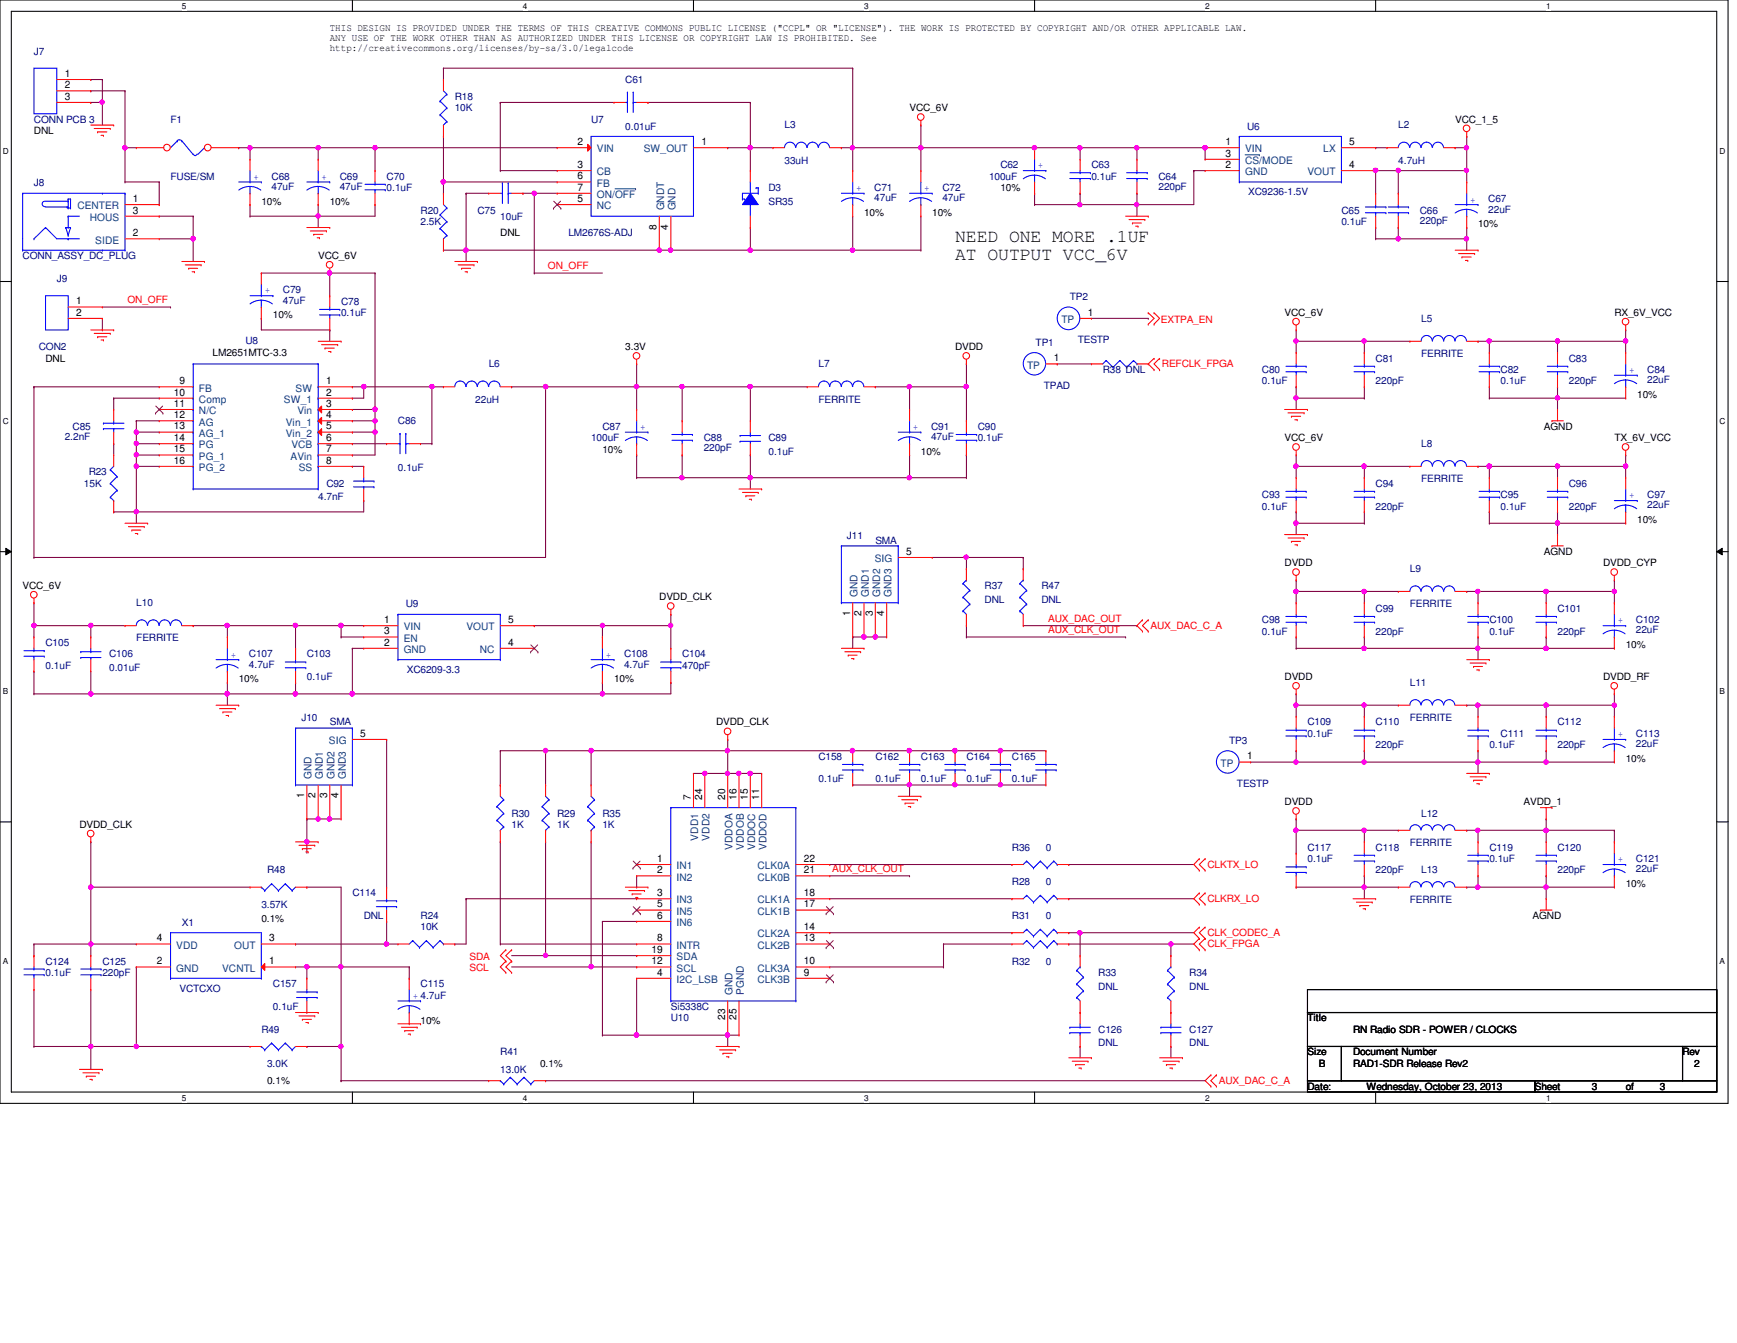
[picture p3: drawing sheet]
<svg xmlns="http://www.w3.org/2000/svg" width="279mm" height="216mm" viewBox="0 0 279 216" stroke-linecap="round" stroke-linejoin="round" font-family="sans-serif">
<defs><g id="words">
<g font-size="2.9">
<text x="153.6" y="38.9">NEED ONE MORE .1UF</text>
<text x="153.6" y="41.8">AT OUTPUT VCC_6V</text>
</g>
<g font-size="1.7">
<text x="10.4" y="12.4">1</text>
<text x="10.4" y="14.2">2</text>
<text x="10.4" y="16">3</text>
<text x="92.9" y="23.3">2</text>
<text x="112.8" y="23.3">1</text>
<text x="197.1" y="23.3">1</text>
<text x="217" y="23.3">5</text>
<text x="92.9" y="27">3</text>
<text x="92.9" y="28.8">6</text>
<text x="197.1" y="27">2</text>
<text x="197.1" y="25.2">3</text>
<text x="217" y="27">4</text>
<text x="21.4" y="32.5">1</text>
<text x="21.4" y="34.3">3</text>
<text x="92.9" y="30.6">7</text>
<text x="92.9" y="32.5">5</text>
<text x="21.4" y="38">2</text>
<text x="105.6" y="36.9" transform="rotate(-90 105.6 36.9)">8</text>
<text x="107.5" y="36.9" transform="rotate(-90 107.5 36.9)">4</text>
<text x="12.2" y="48.9">1</text>
<text x="12.2" y="50.8">2</text>
<text x="175" y="50.8">1</text>
<text x="169.5" y="58.1">1</text>
<text x="27.9" y="63.6">10</text>
<text x="27.9" y="65.4">11</text>
<text x="28.9" y="61.8">9</text>
<text x="52.5" y="61.8">1</text>
<text x="52.5" y="63.6">2</text>
<text x="52.5" y="65.4">3</text>
<text x="27.9" y="67.2">12</text>
<text x="27.9" y="69">13</text>
<text x="27.9" y="70.9">14</text>
<text x="52.5" y="67.2">4</text>
<text x="52.5" y="69">5</text>
<text x="52.5" y="70.9">6</text>
<text x="27.9" y="72.7">15</text>
<text x="27.9" y="74.5">16</text>
<text x="52.5" y="72.7">7</text>
<text x="52.5" y="74.5">8</text>
<text x="145.8" y="89.2">5</text>
<text x="61.8" y="100.2">1</text>
<text x="61.8" y="102">3</text>
<text x="81.7" y="100.2">5</text>
<text x="136.7" y="99.1" transform="rotate(-90 136.7 99.1)">1</text>
<text x="138.6" y="99.1" transform="rotate(-90 138.6 99.1)">2</text>
<text x="140.4" y="99.1" transform="rotate(-90 140.4 99.1)">3</text>
<text x="142.2" y="99.1" transform="rotate(-90 142.2 99.1)">4</text>
<text x="61.8" y="103.8">2</text>
<text x="81.7" y="103.8">4</text>
<text x="58" y="118.4">5</text>
<text x="200.6" y="122.1">1</text>
<text x="48.9" y="128.4" transform="rotate(-90 48.9 128.4)">1</text>
<text x="50.8" y="128.4" transform="rotate(-90 50.8 128.4)">2</text>
<text x="52.6" y="128.4" transform="rotate(-90 52.6 128.4)">3</text>
<text x="54.4" y="128.4" transform="rotate(-90 54.4 128.4)">4</text>
<text x="111.1" y="128.6" transform="rotate(-90 111.1 128.6)">7</text>
<text x="112.9" y="128.6" transform="rotate(-90 112.9 128.6)">24</text>
<text x="116.6" y="128.6" transform="rotate(-90 116.6 128.6)">20</text>
<text x="118.4" y="128.6" transform="rotate(-90 118.4 128.6)">16</text>
<text x="120.3" y="128.6" transform="rotate(-90 120.3 128.6)">15</text>
<text x="122.1" y="128.6" transform="rotate(-90 122.1 128.6)">11</text>
<text x="105.7" y="138.6">1</text>
<text x="105.7" y="140.4">2</text>
<text x="129.3" y="138.6">22</text>
<text x="129.3" y="140.4">21</text>
<text x="105.7" y="144.1">3</text>
<text x="105.7" y="145.9">5</text>
<text x="105.7" y="147.7">6</text>
<text x="129.3" y="144.1">18</text>
<text x="129.3" y="145.9">17</text>
<text x="129.3" y="149.5">14</text>
<text x="25.2" y="151.3">4</text>
<text x="25.2" y="155">2</text>
<text x="43.3" y="151.3">3</text>
<text x="43.3" y="155">1</text>
<text x="104.8" y="153.2">19</text>
<text x="104.8" y="155">12</text>
<text x="105.7" y="151.3">8</text>
<text x="129.3" y="151.3">13</text>
<text x="129.3" y="155">10</text>
<text x="105.7" y="156.8">4</text>
<text x="129.3" y="156.8">9</text>
<text x="116.6" y="164" transform="rotate(-90 116.6 164)">23</text>
<text x="118.4" y="164" transform="rotate(-90 118.4 164)">25</text>
</g>
<g font-size="1.7" fill="#004080">
<text x="96" y="28.2">CB</text>
<text x="96" y="24.5">VIN</text>
<text x="103.5" y="24.5">SW_OUT</text>
<text x="200.3" y="24.5">VIN</text>
<text x="200.3" y="28.2">GND</text>
<text x="200.3" y="26.4">CS/MODE</text>
<text x="210.3" y="28.2">VOUT</text>
<text x="212.9" y="24.5">LX</text>
<text x="12.4" y="33.7">CENTER</text>
<text x="14.4" y="35.5">HOUS</text>
<text x="96" y="30">FB</text>
<text x="96" y="31.8">ON/OFF</text>
<text x="96" y="33.7">NC</text>
<text x="106.8" y="33.8" transform="rotate(-90 106.8 33.8)">GNDT</text>
<text x="108.7" y="33.8" transform="rotate(-90 108.7 33.8)">GND</text>
<text x="15.3" y="39.2">SIDE</text>
<text x="170.7" y="51.9">TP</text>
<text x="165.2" y="59.3">TP</text>
<text x="32" y="62.9">FB</text>
<text x="32" y="64.8">Comp</text>
<text x="45.7" y="64.8">SW_1</text>
<text x="47.5" y="62.9">SW</text>
<text x="32" y="66.6">N/C</text>
<text x="32" y="68.4">AG</text>
<text x="32" y="70.2">AG_1</text>
<text x="46" y="68.4">Vin_1</text>
<text x="46" y="70.2">Vin_2</text>
<text x="47.8" y="66.6">Vin</text>
<text x="32" y="72.1">PG</text>
<text x="32" y="73.9">PG_1</text>
<text x="32" y="75.7">PG_2</text>
<text x="46.7" y="73.9">AVin</text>
<text x="46.9" y="72.1">VCB</text>
<text x="48" y="75.7">SS</text>
<text x="137.9" y="96" transform="rotate(-90 137.9 96)">GND</text>
<text x="139.7" y="96" transform="rotate(-90 139.7 96)">GND1</text>
<text x="140.7" y="90.4">SIG</text>
<text x="141.6" y="96" transform="rotate(-90 141.6 96)">GND2</text>
<text x="143.4" y="96" transform="rotate(-90 143.4 96)">GND3</text>
<text x="64.9" y="101.3">VIN</text>
<text x="75" y="101.3">VOUT</text>
<text x="64.9" y="105">GND</text>
<text x="64.9" y="103.2">EN</text>
<text x="77.2" y="105">NC</text>
<text x="52.9" y="119.6">SIG</text>
<text x="50.1" y="125.3" transform="rotate(-90 50.1 125.3)">GND</text>
<text x="51.9" y="125.3" transform="rotate(-90 51.9 125.3)">GND1</text>
<text x="53.8" y="125.3" transform="rotate(-90 53.8 125.3)">GND2</text>
<text x="55.6" y="125.3" transform="rotate(-90 55.6 125.3)">GND3</text>
<text x="196.3" y="123.3">TP</text>
<text x="112.3" y="135.1" transform="rotate(-90 112.3 135.1)">VDD1</text>
<text x="114.1" y="135.1" transform="rotate(-90 114.1 135.1)">VDD2</text>
<text x="117.8" y="136.6" transform="rotate(-90 117.8 136.6)">VDDOA</text>
<text x="119.6" y="136.6" transform="rotate(-90 119.6 136.6)">VDDOB</text>
<text x="121.5" y="136.7" transform="rotate(-90 121.5 136.7)">VDDOC</text>
<text x="123.3" y="136.7" transform="rotate(-90 123.3 136.7)">VDDOD</text>
<text x="108.8" y="139.7">IN1</text>
<text x="108.8" y="141.6">IN2</text>
<text x="121.8" y="139.7">CLK0A</text>
<text x="121.8" y="141.6">CLK0B</text>
<text x="108.8" y="145.2">IN3</text>
<text x="108.8" y="147.1">IN5</text>
<text x="108.8" y="148.9">IN6</text>
<text x="121.8" y="145.2">CLK1A</text>
<text x="121.8" y="147.1">CLK1B</text>
<text x="28.4" y="152.5">VDD</text>
<text x="37.7" y="152.5">OUT</text>
<text x="108.8" y="152.5">INTR</text>
<text x="108.8" y="154.4">SDA</text>
<text x="121.8" y="150.7">CLK2A</text>
<text x="121.8" y="152.5">CLK2B</text>
<text x="28.4" y="156.2">GND</text>
<text x="35.7" y="156.2">VCNTL</text>
<text x="108.8" y="156.2">SCL</text>
<text x="108.8" y="158">I2C_LSB</text>
<text x="117.8" y="160" transform="rotate(-90 117.8 160)">GND</text>
<text x="119.6" y="160" transform="rotate(-90 119.6 160)">PGND</text>
<text x="121.8" y="156.2">CLK3A</text>
<text x="121.8" y="158">CLK3B</text>
</g>
<g font-size="1.6">
<text x="53" y="4.9">THIS DESIGN IS PROVIDED UNDER THE TERMS OF THIS CREATIVE COMMONS PUBLIC LICENSE (&quot;CCPL&quot; OR &quot;LICENSE&quot;). THE WORK IS PROTECTED BY COPYRIGHT AND/OR OTHER APPLICABLE LAW.</text>
<text x="53" y="6.5">ANY USE OF THE WORK OTHER THAN AS AUTHORIZED UNDER THIS LICENSE OR COPYRIGHT LAW IS PROHIBITED. See</text>
<text x="53" y="8.1">http://creativecommons.org/licenses/by-sa/3.0/legalcode</text>
<text x="146.3" y="17.9">VCC_6V</text>
<text x="5.5" y="21.5">DNL</text>
<text x="234.1" y="19.7">VCC_1_5</text>
<text x="42" y="32.9">10%</text>
<text x="53" y="32.9">10%</text>
<text x="139" y="34.7">10%</text>
<text x="149.9" y="34.7">10%</text>
<text x="160.9" y="30.7">10%</text>
<text x="51.2" y="41.7">VCC_6V</text>
<text x="80.5" y="38">DNL</text>
<text x="237.7" y="36.5">10%</text>
<text x="43.9" y="51.2">10%</text>
<text x="206.6" y="50.8">VCC_6V</text>
<text x="259.7" y="50.8">RX_6V_VCC</text>
<text x="7.3" y="58.1">DNL</text>
<text x="34.2" y="57.2">LM2651MTC-3.3</text>
<text x="100.6" y="56.3">3.3V</text>
<text x="153.6" y="56.3">DVDD</text>
<text x="263.4" y="64">10%</text>
<text x="206.6" y="70.9">VCC_6V</text>
<text x="248.3" y="69.1">AGND</text>
<text x="259.7" y="70.9">TX_6V_VCC</text>
<text x="96.9" y="72.8">10%</text>
<text x="148.1" y="73.1">10%</text>
<text x="248.3" y="89.2">AGND</text>
<text x="263.4" y="84.1">10%</text>
<text x="3.6" y="94.7">VCC_6V</text>
<text x="206.6" y="91.1">DVDD</text>
<text x="257.9" y="91.1">DVDD_CYP</text>
<text x="106" y="96.5">DVDD_CLK</text>
<text x="261.5" y="104.2">10%</text>
<text x="38.4" y="109.7">10%</text>
<text x="98.8" y="109.7">10%</text>
<text x="206.6" y="109.3">DVDD</text>
<text x="257.9" y="109.3">DVDD_RF</text>
<text x="115.2" y="116.6">DVDD_CLK</text>
<text x="261.5" y="122.5">10%</text>
<text x="206.6" y="129.5">DVDD</text>
<text x="245.1" y="129.5">AVDD_1</text>
<text x="12.8" y="133.1">DVDD_CLK</text>
<text x="261.5" y="142.6">10%</text>
<text x="42" y="148.3">0.1%</text>
<text x="246.5" y="147.7">AGND</text>
<text x="67.6" y="164.5">10%</text>
<text x="210.3" y="164.2">Title</text>
<text x="217.6" y="166">RN Radio SDR - POWER / CLOCKS</text>
<text x="86.9" y="171.5">0.1%</text>
<text x="210.3" y="169.7">Size</text>
<text x="212.1" y="171.5">B</text>
<text x="217.6" y="169.7">Document Number</text>
<text x="217.6" y="171.5">RAD1-SDR Release Rev2</text>
<text x="270.6" y="169.7">Rev</text>
<text x="272.5" y="171.5">2</text>
<text x="43" y="174.2">0.1%</text>
<text x="210.3" y="175.2">Date:</text>
<text x="219.8" y="175.2">Wednesday, October 23, 2013</text>
<text x="246.9" y="175.2">Sheet</text>
<text x="256" y="175.2">3</text>
<text x="261.5" y="175.2">of</text>
<text x="267" y="175.2">3</text>
</g>
<g font-size="1.6" fill="#000080">
<text x="5.5" y="8.8">J7</text>
<text x="73.2" y="16">R18</text>
<text x="73.2" y="17.9">10K</text>
<text x="100.6" y="13.3">C61</text>
<text x="5.5" y="19.7">CONN PCB 3</text>
<text x="27.4" y="19.7">F1</text>
<text x="95.1" y="19.7">U7</text>
<text x="100.6" y="20.8">0.01uF</text>
<text x="126.2" y="20.6">L3</text>
<text x="200.6" y="20.8">U6</text>
<text x="224.9" y="20.6">L2</text>
<text x="5.5" y="30">J8</text>
<text x="27.4" y="28.9">FUSE/SM</text>
<text x="43.7" y="28.9">C68</text>
<text x="54.7" y="28.9">C69</text>
<text x="62.2" y="28.9">C70</text>
<text x="126.2" y="26.3">33uH</text>
<text x="159.1" y="28.9">100uF</text>
<text x="160.9" y="27.1">C62</text>
<text x="175.6" y="27.1">C63</text>
<text x="175.6" y="28.9">0.1uF</text>
<text x="186.4" y="28.9">C64</text>
<text x="224.9" y="26.3">4.7uH</text>
<text x="43.7" y="30.5">47uF</text>
<text x="54.7" y="30.5">47uF</text>
<text x="62.2" y="30.7">0.1uF</text>
<text x="67.6" y="34.3">R20</text>
<text x="76.8" y="34.3">C75</text>
<text x="80.5" y="35.4">10uF</text>
<text x="123.6" y="30.7">D3</text>
<text x="123.6" y="32.9">SR35</text>
<text x="140.6" y="30.7">C71</text>
<text x="140.6" y="32.3">47uF</text>
<text x="151.6" y="30.7">C72</text>
<text x="151.6" y="32.3">47uF</text>
<text x="186.4" y="30.5">220pF</text>
<text x="200.8" y="31.4">XC9236-1.5V</text>
<text x="215.8" y="34.3">C65</text>
<text x="228.4" y="34.3">C66</text>
<text x="228.4" y="36">220pF</text>
<text x="239.4" y="32.5">C67</text>
<text x="239.4" y="34.2">22uF</text>
<text x="3.6" y="41.7">CONN_ASSY_DC_PLUG</text>
<text x="67.6" y="36.2">2.5K</text>
<text x="91.4" y="38">LM2676S-ADJ</text>
<text x="215.8" y="36.2">0.1uF</text>
<text x="9.1" y="45.3">J9</text>
<text x="45.5" y="47.2">C79</text>
<text x="45.5" y="48.8">47uF</text>
<text x="54.9" y="49">C78</text>
<text x="54.9" y="50.8">0.1uF</text>
<text x="172.1" y="48.3">TP2</text>
<text x="228.6" y="51.7">L5</text>
<text x="6.2" y="56.3">CON2</text>
<text x="39.5" y="55.4">U8</text>
<text x="78.6" y="59.1">L6</text>
<text x="131.7" y="59.1">L7</text>
<text x="166.6" y="55.6">TP1</text>
<text x="173.4" y="55.2">TESTP</text>
<text x="177.4" y="59.9">R38 DNL</text>
<text x="203" y="59.9">C80</text>
<text x="221.3" y="58.1">C81</text>
<text x="228.6" y="57.4">FERRITE</text>
<text x="241.4" y="59.9">C82</text>
<text x="252.3" y="58.1">C83</text>
<text x="265" y="59.9">C84</text>
<text x="76.5" y="64.7">22uH</text>
<text x="131.7" y="64.7">FERRITE</text>
<text x="167.9" y="62.5">TPAD</text>
<text x="203" y="61.8">0.1uF</text>
<text x="221.3" y="61.8">220pF</text>
<text x="241.4" y="61.8">0.1uF</text>
<text x="252.3" y="61.8">220pF</text>
<text x="265" y="61.6">22uF</text>
<text x="10.4" y="70.7">2.2nF</text>
<text x="11.7" y="69.1">C85</text>
<text x="64" y="68.2">C86</text>
<text x="95.1" y="70.9">100uF</text>
<text x="96.9" y="69.1">C87</text>
<text x="113.2" y="70.9">C88</text>
<text x="123.6" y="70.9">C89</text>
<text x="149.8" y="69.1">C91</text>
<text x="149.8" y="70.7">47uF</text>
<text x="157.3" y="69.1">C90</text>
<text x="157.3" y="70.9">0.1uF</text>
<text x="228.6" y="71.8">L8</text>
<text x="14.3" y="76.4">R23</text>
<text x="64" y="75.7">0.1uF</text>
<text x="113.2" y="72.6">220pF</text>
<text x="123.6" y="73.1">0.1uF</text>
<text x="228.6" y="77.5">FERRITE</text>
<text x="13.5" y="78.2">15K</text>
<text x="51.2" y="80.4">4.7nF</text>
<text x="52.5" y="78.2">C92</text>
<text x="203" y="80.1">C93</text>
<text x="203" y="81.9">0.1uF</text>
<text x="221.3" y="78.2">C94</text>
<text x="221.3" y="81.9">220pF</text>
<text x="241.4" y="80.1">C95</text>
<text x="241.4" y="81.9">0.1uF</text>
<text x="252.3" y="78.2">C96</text>
<text x="252.3" y="81.9">220pF</text>
<text x="265" y="80.1">C97</text>
<text x="265" y="81.7">22uF</text>
<text x="136.2" y="86.7">J11</text>
<text x="140.8" y="87.4">SMA</text>
<text x="158.4" y="94.7">R37</text>
<text x="167.5" y="94.7">R47</text>
<text x="226.8" y="91.9">L9</text>
<text x="21.9" y="97.5">L10</text>
<text x="65.3" y="97.6">U9</text>
<text x="158.4" y="96.9">DNL</text>
<text x="167.5" y="96.9">DNL</text>
<text x="203" y="100.2">C98</text>
<text x="221.3" y="98.3">C99</text>
<text x="226.8" y="97.6">FERRITE</text>
<text x="239.6" y="100.2">C100</text>
<text x="250.5" y="98.3">C101</text>
<text x="263.1" y="100.2">C102</text>
<text x="263.1" y="101.8">22uF</text>
<text x="7.3" y="103.8">C105</text>
<text x="7.3" y="107.5">0.1uF</text>
<text x="17.6" y="105.7">C106</text>
<text x="17.6" y="107.9">0.01uF</text>
<text x="21.9" y="103.1">FERRITE</text>
<text x="40" y="105.7">C107</text>
<text x="40" y="107.3">4.7uF</text>
<text x="49.4" y="105.7">C103</text>
<text x="100.4" y="105.7">C108</text>
<text x="100.4" y="107.3">4.7uF</text>
<text x="109.7" y="105.7">C104</text>
<text x="109.7" y="107.5">470pF</text>
<text x="203" y="102">0.1uF</text>
<text x="221.3" y="102">220pF</text>
<text x="239.6" y="102">0.1uF</text>
<text x="250.5" y="102">220pF</text>
<text x="49.4" y="109.3">0.1uF</text>
<text x="65.4" y="108.2">XC6209-3.3</text>
<text x="226.8" y="110.2">L11</text>
<text x="48.5" y="115.9">J10</text>
<text x="53" y="116.6">SMA</text>
<text x="197.7" y="119.6">TP3</text>
<text x="210.3" y="116.6">C109</text>
<text x="210.3" y="118.5">0.1uF</text>
<text x="221.3" y="116.6">C110</text>
<text x="226.8" y="115.9">FERRITE</text>
<text x="241.4" y="118.5">C111</text>
<text x="250.5" y="116.6">C112</text>
<text x="263.1" y="118.5">C113</text>
<text x="131.7" y="122.1">C158</text>
<text x="131.7" y="125.8">0.1uF</text>
<text x="140.8" y="122.1">C162</text>
<text x="140.8" y="125.8">0.1uF</text>
<text x="148.1" y="122.1">C163</text>
<text x="148.1" y="125.8">0.1uF</text>
<text x="155.4" y="122.1">C164</text>
<text x="155.4" y="125.8">0.1uF</text>
<text x="162.8" y="122.1">C165</text>
<text x="162.8" y="125.8">0.1uF</text>
<text x="221.3" y="120.3">220pF</text>
<text x="239.6" y="120.3">0.1uF</text>
<text x="250.5" y="120.3">220pF</text>
<text x="263.1" y="120.1">22uF</text>
<text x="82.3" y="131.3">R30</text>
<text x="89.6" y="131.3">R29</text>
<text x="96.9" y="131.3">R35</text>
<text x="199" y="126.5">TESTP</text>
<text x="228.6" y="131.3">L12</text>
<text x="82.3" y="133.1">1K</text>
<text x="89.6" y="133.1">1K</text>
<text x="96.9" y="133.1">1K</text>
<text x="162.8" y="136.8">R36</text>
<text x="168.2" y="136.8">0</text>
<text x="210.3" y="136.8">C117</text>
<text x="221.3" y="136.8">C118</text>
<text x="226.8" y="136">FERRITE</text>
<text x="239.6" y="136.8">C119</text>
<text x="250.5" y="136.8">C120</text>
<text x="43" y="140.4">R48</text>
<text x="162.8" y="142.2">R28</text>
<text x="168.2" y="142.2">0</text>
<text x="210.3" y="138.6">0.1uF</text>
<text x="221.3" y="140.4">220pF</text>
<text x="228.6" y="140.4">L13</text>
<text x="239.6" y="138.6">0.1uF</text>
<text x="250.5" y="140.4">220pF</text>
<text x="263.1" y="138.6">C121</text>
<text x="263.1" y="140.3">22uF</text>
<text x="29.3" y="148.8">X1</text>
<text x="42" y="145.9">3.57K</text>
<text x="56.7" y="144.1">C114</text>
<text x="58.5" y="147.7">DNL</text>
<text x="67.6" y="147.7">R24</text>
<text x="67.6" y="149.6">10K</text>
<text x="162.8" y="147.7">R31</text>
<text x="168.2" y="147.7">0</text>
<text x="226.8" y="145.2">FERRITE</text>
<text x="7.3" y="155.1">C124</text>
<text x="16.5" y="155.1">C125</text>
<text x="162.8" y="155.1">R32</text>
<text x="168.2" y="155.1">0</text>
<text x="7.3" y="156.9">0.1uF</text>
<text x="16.5" y="156.9">220pF</text>
<text x="28.9" y="159.4">VCTCXO</text>
<text x="43.9" y="158.7">C157</text>
<text x="67.6" y="158.7">C115</text>
<text x="176.7" y="156.9">R33</text>
<text x="176.7" y="159.1">DNL</text>
<text x="191.3" y="156.9">R34</text>
<text x="191.3" y="159.1">DNL</text>
<text x="42" y="166">R49</text>
<text x="43.9" y="162.3">0.1uF</text>
<text x="107.9" y="164.2">U10</text>
<text x="107.9" y="162.3">Si5338C</text>
<text x="176.7" y="166">C126</text>
<text x="191.3" y="166">C127</text>
<text x="43" y="171.5">3.0K</text>
<text x="80.5" y="169.7">R41</text>
<text x="80.5" y="172.4">13.0K</text>
<text x="176.7" y="168.2">DNL</text>
<text x="191.3" y="168.2">DNL</text>
</g>
<g font-size="1.6" fill="#00f">
<text x="40.8" y="28.9">+</text>
<text x="51.7" y="28.9">+</text>
<text x="167" y="27.1">+</text>
<text x="137.7" y="30.7">+</text>
<text x="148.7" y="30.7">+</text>
<text x="236.5" y="32.6">+</text>
<text x="42.6" y="47.2">+</text>
<text x="262" y="60">+</text>
<text x="103" y="69.1">+</text>
<text x="146.9" y="69.1">+</text>
<text x="262" y="80.1">+</text>
<text x="260.2" y="100.2">+</text>
<text x="37.1" y="105.7">+</text>
<text x="97.5" y="105.7">+</text>
<text x="260.2" y="118.5">+</text>
<text x="260.2" y="138.6">+</text>
<text x="66.4" y="160.6">+ 4.7uF</text>
</g>
<g font-size="1.6" fill="#f00">
<text x="88.1" y="43.3">ON_OFF</text>
<text x="20.5" y="48.8">ON_OFF</text>
<text x="186.7" y="51.9">EXTPA_EN</text>
<text x="186.9" y="59.1">REFCLK_FPGA</text>
<text x="168.6" y="100">AUX_DAC_OUT</text>
<text x="168.6" y="101.8">AUX_CLK_OUT</text>
<text x="185.1" y="101.1">AUX_DAC_C_A</text>
<text x="133.9" y="140.2">AUX_CLK_OUT</text>
<text x="194.2" y="139.5">CLKTX_LO</text>
<text x="194.2" y="145">CLKRX_LO</text>
<text x="75.5" y="154.3">SDA</text>
<text x="194.2" y="150.5">CLK_CODEC_A</text>
<text x="194.2" y="152.3">CLK_FPGA</text>
<text x="75.5" y="156.2">SCL</text>
<text x="196" y="174.2">AUX_DAC_C_A</text>
</g>
<g font-size="1.3">
<text x="29.3" y="1.4">5</text>
<text x="84.1" y="1.4">4</text>
<text x="139" y="1.4">3</text>
<text x="193.8" y="1.4">2</text>
<text x="248.7" y="1.4">1</text>
<text x=".5" y="24.7">D</text>
<text x="276.6" y="24.7">D</text>
<text x=".5" y="68.2">C</text>
<text x="276.6" y="68.2">C</text>
<text x=".5" y="111.6">B</text>
<text x="276.6" y="111.6">B</text>
<text x=".5" y="155">A</text>
<text x="276.6" y="155">A</text>
<text x="29.3" y="177">5</text>
<text x="84.1" y="177">4</text>
<text x="139" y="177">3</text>
<text x="193.8" y="177">2</text>
<text x="248.7" y="177">1</text>
</g>
</g></defs>
<path d="M0 0h278v177.4h-278zM1.8 1.8h274.3v173.8h-274.3z" fill="none" stroke="#000" stroke-width=".17"/>
<g fill="#fff">
<path d="M29.3 .2h.7v1.5h-.7z"/>
<path d="M29.3 175.8h.7v1.4h-.7z"/>
</g>
<path d="M56.7 0v1.8M56.7 175.6v1.8" fill="none" stroke="#000" stroke-width=".17"/>
<g fill="#fff">
<path d="M84.1 .2h.7v1.5h-.7z"/>
<path d="M84.1 175.8h.7v1.4h-.7z"/>
</g>
<path d="M111.5 0v1.8M111.5 175.6v1.8" fill="none" stroke="#000" stroke-width=".17"/>
<g fill="#fff">
<path d="M139 .2h.7v1.5h-.7z"/>
<path d="M139 175.8h.7v1.4h-.7z"/>
</g>
<path d="M166.4 0v1.8M166.4 175.6v1.8" fill="none" stroke="#000" stroke-width=".17"/>
<g fill="#fff">
<path d="M193.8 .2h.8v1.5h-.8z"/>
<path d="M193.8 175.8h.8v1.4h-.8z"/>
</g>
<path d="M221.3 0v1.8M221.3 175.6v1.8" fill="none" stroke="#000" stroke-width=".17"/>
<g fill="#fff">
<path d="M248.7 .2h.7v1.5h-.7z"/>
<path d="M248.7 175.8h.7v1.4h-.7z"/>
<path d="M.5 23.5h.9v1.5h-.9z"/>
<path d="M276.6 23.5h.9v1.5h-.9z"/>
<path d="M.5 67h.9v1.5h-.9z"/>
<path d="M276.6 67h.9v1.5h-.9z"/>
</g>
<path d="M0 45.3h1.8M276.1 45.3h1.9" fill="none" stroke="#000" stroke-width=".17"/>
<g fill="#fff">
<path d="M.5 110.4h.8v1.5h-.8z"/>
<path d="M276.6 110.4h.9v1.5h-.9z"/>
</g>
<path d="M0 88.7h1.8M276.1 88.7h1.9" fill="none" stroke="#000" stroke-width=".17"/>
<path d="M.9 88.1l.9 .6-.9 .5zM276.1 88.7l.9-.6v1.1z" fill="#000"/>
<path d="M.9 88.1l.9 .6-.9 .5zM276.1 88.7l.9-.6v1.1z" fill="none" stroke="#000" stroke-width=".16"/>
<g fill="#fff">
<path d="M.5 153.8h.8v1.5h-.8z"/>
<path d="M276.6 153.8h.8v1.5h-.8z"/>
</g>
<path d="M0 132.1h1.8M276.1 132.1h1.9" fill="none" stroke="#000" stroke-width=".17"/>
<g fill="none" stroke="#800040" stroke-width=".17">
<path d="M14.6 14.6h.1M14.6 16.5h.1M14.6 14.6h5.5M14.6 16.5h1.9M16.5 16.5h.1M16.5 16.5v3.6M80.5 16.5h.1M80.5 16.5h18.3M80.5 16.5v10.9M104.2 16.5h.1M104.2 16.5h16.5M25.6 34.8h.1"/>
<path d="M25.6 34.8h5.5M31.1 38.4h.1M31.1 38.4v3.6M75 31.1h.1M75 31.1h3.6M75 31.1v9.1M80.5 27.4h.1M80.5 27.4h9.1M85.9 31.1h.1M85.9 31.1h3.7M120.7 23.7h.1M120.7 23.7h3.6"/>
<path d="M107.9 40.2h.1M107.9 40.2h12.8"/>
</g>
<circle cx="120.7" cy="40.2" r=".36" fill="#f0f"/>
<circle cx="120.7" cy="40.2" r=".36" fill="none" stroke="#f0f" stroke-width=".17"/>
<circle cx="107.9" cy="40.2" r=".34" fill="#f0f"/>
<circle cx="107.9" cy="40.2" r=".34" fill="none" stroke="#f0f" stroke-width=".17"/>
<path d="M40.2 23.7h.1M40.2 23.7h11M120.7 36.6h.1M120.7 36.6v3.6" fill="none" stroke="#800040" stroke-width=".17"/>
<circle cx="51.2" cy="23.7" r=".34" fill="#f0f"/>
<circle cx="51.2" cy="23.7" r=".34" fill="none" stroke="#f0f" stroke-width=".17"/>
<path d="M40.2 23.7h.1M40.2 23.7v1.9" fill="none" stroke="#800040" stroke-width=".17"/>
<circle cx="40.2" cy="23.7" r=".34" fill="#f0f"/>
<circle cx="40.2" cy="23.7" r=".34" fill="none" stroke="#f0f" stroke-width=".17"/>
<path d="M51.2 23.7h.1M51.2 23.7v1.9M51.2 23.7h9.1" fill="none" stroke="#800040" stroke-width=".17"/>
<circle cx="60.3" cy="23.7" r=".34" fill="#f0f"/>
<circle cx="60.3" cy="23.7" r=".34" fill="none" stroke="#f0f" stroke-width=".17"/>
<path d="M40.2 32.9h.1M40.2 34.8h.1M40.2 32.9v1.9M40.2 34.8h11M60.3 23.7h.1M60.3 23.7v3.7" fill="none" stroke="#800040" stroke-width=".17"/>
<circle cx="51.2" cy="34.7" r=".34" fill="#f0f"/>
<circle cx="51.2" cy="34.7" r=".34" fill="none" stroke="#f0f" stroke-width=".17"/>
<g fill="none" stroke="#800040" stroke-width=".17">
<path d="M20.1 14.6h.1M20.1 14.6v9.1M20.1 23.7h.1M20.1 23.7h1.8M51.2 32.9h.1M51.2 34.8h.1M51.2 32.9v3.7M60.3 32.9h.1M60.3 32.9v1.9h-9.1M137.2 23.7h.1M137.2 23.7v3.7M137.2 34.8v5.4"/>
<path d="M148.1 23.7h.1M148.1 23.7v3.7M120.7 40.2h.1M120.7 40.2h27.4M137.2 40.2h.1"/>
</g>
<circle cx="137.1" cy="40.2" r=".34" fill="#f0f"/>
<circle cx="137.1" cy="40.2" r=".34" fill="none" stroke="#f0f" stroke-width=".17"/>
<path d="M120.7 16.5h.1M120.7 16.5v7.2M148.1 34.8v5.4M148.1 40.2h.1" fill="none" stroke="#800040" stroke-width=".17"/>
<circle cx="120.7" cy="23.7" r=".36" fill="#f0f"/>
<circle cx="120.7" cy="23.7" r=".36" fill="none" stroke="#f0f" stroke-width=".17"/>
<g fill="none" stroke="#800040" stroke-width=".17">
<path d="M38.4 23.7h.1M38.4 23.7h1.8M60.3 23.7h.1M60.3 23.7h29.3M71.3 29.3h.1M71.3 29.3h18.3M71.3 29.3v1.8M117.1 23.7h.1M117.1 23.7h3.6M71.3 40.2h.1M71.3 40.2h3.7M75 40.2h.1"/>
<path d="M75 40.2v1.8M106 40.2h.1M106 40.2h1.9"/>
</g>
<circle cx="71.3" cy="29.2" r=".35" fill="#f0f"/>
<circle cx="71.3" cy="29.2" r=".35" fill="none" stroke="#f0f" stroke-width=".17"/>
<path d="M71.3 11h.1M71.3 11v1.8M137.2 23.7h.1M137.2 23.7h10.9" fill="none" stroke="#800040" stroke-width=".17"/>
<circle cx="148.1" cy="23.7" r=".36" fill="#f0f"/>
<circle cx="148.1" cy="23.7" r=".36" fill="none" stroke="#f0f" stroke-width=".17"/>
<circle cx="137.1" cy="23.7" r=".34" fill="#f0f"/>
<circle cx="137.1" cy="23.7" r=".34" fill="none" stroke="#f0f" stroke-width=".17"/>
<path d="M71.3 11h.1M71.3 11h65.9M120.7 23.7h.1M120.7 23.7v3.7M221.3 23.7h.1M221.3 23.7h1.8M224.9 27.4h.1M224.9 27.4h11" fill="none" stroke="#800040" stroke-width=".17"/>
<circle cx="235.9" cy="27.4" r=".34" fill="#f0f"/>
<circle cx="235.9" cy="27.4" r=".34" fill="none" stroke="#f0f" stroke-width=".17"/>
<circle cx="224.9" cy="27.4" r=".34" fill="#f0f"/>
<circle cx="224.9" cy="27.4" r=".34" fill="none" stroke="#f0f" stroke-width=".17"/>
<path d="M71.3 21.9h.1M71.3 21.9v7.4M135.3 23.7h.1M135.3 23.7h1.9M221.3 36.6h.1M221.3 38.4h.1M221.3 36.6v1.8M221.3 38.4h3.6M234.1 23.7h.1M234.1 23.7h1.8M235.9 23.7h.1M235.9 23.7v3.7" fill="none" stroke="#800040" stroke-width=".17"/>
<circle cx="224.9" cy="38.4" r=".35" fill="#f0f"/>
<circle cx="224.9" cy="38.4" r=".35" fill="none" stroke="#f0f" stroke-width=".17"/>
<path d="M224.9 36.6h.1M224.9 36.6v1.8M235.9 36.6h.1M235.9 36.6v1.8" fill="none" stroke="#800040" stroke-width=".17"/>
<circle cx="235.9" cy="38.4" r=".35" fill="#f0f"/>
<circle cx="235.9" cy="38.4" r=".35" fill="none" stroke="#f0f" stroke-width=".17"/>
<path d="M221.3 27.4h.1M221.3 27.4h3.6M221.3 27.4v3.7M224.9 38.4h.1M224.9 27.4h.1M224.9 38.4h11M224.9 27.4v3.7M235.9 38.4h.1M235.9 27.4h.1M235.9 27.4v1.9M235.9 38.4v1.8" fill="none" stroke="#800040" stroke-width=".17"/>
<circle cx="221.3" cy="27.4" r=".36" fill="#f0f"/>
<circle cx="221.3" cy="27.4" r=".36" fill="none" stroke="#f0f" stroke-width=".17"/>
<path d="M235.9 21.9h.1M235.9 21.9v1.8" fill="none" stroke="#800040" stroke-width=".17"/>
<circle cx="235.9" cy="23.7" r=".34" fill="#f0f"/>
<circle cx="235.9" cy="23.7" r=".34" fill="none" stroke="#f0f" stroke-width=".17"/>
<path d="M173.7 32.9h.1M173.7 32.9h9.2" fill="none" stroke="#800040" stroke-width=".17"/>
<circle cx="182.8" cy="32.9" r=".34" fill="#f0f"/>
<circle cx="182.8" cy="32.9" r=".34" fill="none" stroke="#f0f" stroke-width=".17"/>
<circle cx="173.7" cy="32.9" r=".34" fill="#f0f"/>
<circle cx="173.7" cy="32.9" r=".34" fill="none" stroke="#f0f" stroke-width=".17"/>
<path d="M182.9 31.1h.1M182.9 23.7h.1M182.9 31.1v1.8M182.9 23.7h10.9" fill="none" stroke="#800040" stroke-width=".17"/>
<circle cx="182.8" cy="23.7" r=".34" fill="#f0f"/>
<circle cx="182.8" cy="23.7" r=".34" fill="none" stroke="#f0f" stroke-width=".17"/>
<path d="M173.7 23.7h.1M173.7 23.7h9.2M173.7 23.7v1.9M182.9 23.7h.1M182.9 23.7v1.9M193.8 23.7h.1M193.8 23.7v1.9" fill="none" stroke="#800040" stroke-width=".17"/>
<circle cx="193.8" cy="23.7" r=".36" fill="#f0f"/>
<circle cx="193.8" cy="23.7" r=".36" fill="none" stroke="#f0f" stroke-width=".17"/>
<path d="M166.4 32.9h.1M166.4 23.7h.1M166.4 32.9h7.3M166.4 23.7h7.3M182.9 32.9h.1M182.9 32.9v1.9M192 27.4h.1M192 27.4h1.8M192 27.4v5.5h-9.1" fill="none" stroke="#800040" stroke-width=".17"/>
<circle cx="173.7" cy="23.7" r=".34" fill="#f0f"/>
<circle cx="173.7" cy="23.7" r=".34" fill="none" stroke="#f0f" stroke-width=".17"/>
<circle cx="166.4" cy="23.7" r=".36" fill="#f0f"/>
<circle cx="166.4" cy="23.7" r=".36" fill="none" stroke="#f0f" stroke-width=".17"/>
<path d="M148.1 23.7h.1M148.1 20.1h.1M148.1 23.7h18.3M148.1 20.1v3.6M21.9 67.6h.1M21.9 67.6h3.7M21.9 67.6v1.9" fill="none" stroke="#800040" stroke-width=".17"/>
<circle cx="21.9" cy="69.5" r=".34" fill="#f0f"/>
<circle cx="21.9" cy="69.5" r=".34" fill="none" stroke="#f0f" stroke-width=".17"/>
<path d="M21.9 69.5h.1M21.9 69.5h3.7M21.9 69.5v1.8" fill="none" stroke="#800040" stroke-width=".17"/>
<circle cx="21.9" cy="71.3" r=".34" fill="#f0f"/>
<circle cx="21.9" cy="71.3" r=".34" fill="none" stroke="#f0f" stroke-width=".17"/>
<path d="M21.9 71.3h.1M21.9 73.2h.1M21.9 75h.1M21.9 71.3h3.7M21.9 73.2h3.7M21.9 75h3.7" fill="none" stroke="#800040" stroke-width=".17"/>
<circle cx="21.9" cy="74.9" r=".35" fill="#f0f"/>
<circle cx="21.9" cy="74.9" r=".35" fill="none" stroke="#f0f" stroke-width=".17"/>
<path d="M18.3 71.3h.1M18.3 71.3v1.9M21.9 75h.1M21.9 75v7.3h-3.6M56.7 64h.1M56.7 62.2h.1M56.7 62.2h1.8M58.5 62.2h.1M58.5 62.2v1.8h-1.8M18.3 82.3h.1" fill="none" stroke="#800040" stroke-width=".17"/>
<circle cx="58.5" cy="62.1" r=".34" fill="#f0f"/>
<circle cx="58.5" cy="62.1" r=".34" fill="none" stroke="#f0f" stroke-width=".17"/>
<path d="M69.5 62.2h.1M69.5 62.2h1.8" fill="none" stroke="#800040" stroke-width=".17"/>
<circle cx="69.5" cy="62.1" r=".34" fill="#f0f"/>
<circle cx="69.5" cy="62.1" r=".34" fill="none" stroke="#f0f" stroke-width=".17"/>
<path d="M56.7 65.8h.1M56.7 67.6h.1M56.7 65.8h3.6M56.7 67.6h3.6M60.3 69.5h.1M60.3 69.5v3.7" fill="none" stroke="#800040" stroke-width=".17"/>
<circle cx="60.3" cy="69.5" r=".34" fill="#f0f"/>
<circle cx="60.3" cy="69.5" r=".34" fill="none" stroke="#f0f" stroke-width=".17"/>
<path d="M53 43.9h.1M53 43.9v3.6M56.7 69.5h.1M56.7 73.2h.1M56.7 75h.1M56.7 69.5h3.6M56.7 73.2h3.6M56.7 75h1.8" fill="none" stroke="#800040" stroke-width=".17"/>
<circle cx="53" cy="43.9" r=".34" fill="#f0f"/>
<circle cx="53" cy="43.9" r=".34" fill="none" stroke="#f0f" stroke-width=".17"/>
<path d="M82.3 62.2h.1M82.3 62.2h5.5" fill="none" stroke="#800040" stroke-width=".17"/>
<circle cx="87.8" cy="62.1" r=".34" fill="#f0f"/>
<circle cx="87.8" cy="62.1" r=".34" fill="none" stroke="#f0f" stroke-width=".17"/>
<path d="M102.4 62.2h.1M102.4 62.2v3.6" fill="none" stroke="#800040" stroke-width=".17"/>
<circle cx="102.4" cy="62.1" r=".36" fill="#f0f"/>
<circle cx="102.4" cy="62.1" r=".36" fill="none" stroke="#f0f" stroke-width=".17"/>
<path d="M109.7 62.2h.1M109.7 62.2v5.4M120.7 62.2h.1M120.7 62.2v5.4" fill="none" stroke="#800040" stroke-width=".17"/>
<circle cx="120.7" cy="62.1" r=".36" fill="#f0f"/>
<circle cx="120.7" cy="62.1" r=".36" fill="none" stroke="#f0f" stroke-width=".17"/>
<path d="M102.4 76.8h.1M109.7 73.2h.1M109.7 73.2v3.6h-7.3M120.7 76.8h.1M120.7 76.8v1.8" fill="none" stroke="#800040" stroke-width=".17"/>
<circle cx="109.7" cy="76.8" r=".34" fill="#f0f"/>
<circle cx="109.7" cy="76.8" r=".34" fill="none" stroke="#f0f" stroke-width=".17"/>
<path d="M42 43.9h.1M42 43.9h11M21.9 71.3h.1M21.9 73.2h.1M21.9 71.3v3.7M102.4 73.2h.1M102.4 73.2v3.6" fill="none" stroke="#800040" stroke-width=".17"/>
<circle cx="21.9" cy="73.1" r=".34" fill="#f0f"/>
<circle cx="21.9" cy="73.1" r=".34" fill="none" stroke="#f0f" stroke-width=".17"/>
<path d="M109.7 62.2h.1M109.7 62.2h11" fill="none" stroke="#800040" stroke-width=".17"/>
<circle cx="109.7" cy="62.1" r=".34" fill="#f0f"/>
<circle cx="109.7" cy="62.1" r=".34" fill="none" stroke="#f0f" stroke-width=".17"/>
<path d="M5.5 62.2h.1M5.5 62.2h20.1M5.5 62.2v27.4M18.3 64h.1M18.3 64v1.8M18.3 64h7.3M60.3 65.8h.1M60.3 65.8v1.8M69.5 62.2h.1M69.5 62.2v9.1M5.5 89.6h.1M5.5 89.6h82.3" fill="none" stroke="#800040" stroke-width=".17"/>
<circle cx="60.3" cy="65.8" r=".35" fill="#f0f"/>
<circle cx="60.3" cy="65.8" r=".35" fill="none" stroke="#f0f" stroke-width=".17"/>
<path d="M120.7 62.2h.1M120.7 62.2h9.1M120.7 76.8h25.6M140.8 62.2h.1M140.8 62.2h5.5M146.3 62.2h.1M146.3 73.2h.1M146.3 76.8h.1M146.3 62.2v3.6M146.3 73.2v3.6M155.4 62.2h.1M155.4 62.2v5.4" fill="none" stroke="#800040" stroke-width=".17"/>
<circle cx="120.7" cy="76.8" r=".36" fill="#f0f"/>
<circle cx="120.7" cy="76.8" r=".36" fill="none" stroke="#f0f" stroke-width=".17"/>
<circle cx="146.3" cy="76.8" r=".34" fill="#f0f"/>
<circle cx="146.3" cy="76.8" r=".34" fill="none" stroke="#f0f" stroke-width=".17"/>
<path d="M146.3 62.2h9.1M155.4 73.2h.1M155.4 62.2h.1M155.4 73.2v3.6" fill="none" stroke="#800040" stroke-width=".17"/>
<circle cx="146.3" cy="62.1" r=".34" fill="#f0f"/>
<circle cx="146.3" cy="62.1" r=".34" fill="none" stroke="#f0f" stroke-width=".17"/>
<circle cx="155.4" cy="62.1" r=".34" fill="#f0f"/>
<circle cx="155.4" cy="62.1" r=".34" fill="none" stroke="#f0f" stroke-width=".17"/>
<path d="M155.4 58.5h.1M155.4 58.5v3.7M208.5 95.1h.1M208.5 95.1v1.8M208.5 95.1h11" fill="none" stroke="#800040" stroke-width=".17"/>
<circle cx="219.4" cy="95.1" r=".34" fill="#f0f"/>
<circle cx="219.4" cy="95.1" r=".34" fill="none" stroke="#f0f" stroke-width=".17"/>
<circle cx="208.4" cy="95.1" r=".34" fill="#f0f"/>
<circle cx="208.4" cy="95.1" r=".34" fill="none" stroke="#f0f" stroke-width=".17"/>
<path d="M219.5 95.1h.1M219.5 95.1v1.8M219.5 95.1h5.4M208.5 102.4h.1M208.5 104.2h.1M208.5 102.4v1.8M208.5 104.2h11" fill="none" stroke="#800040" stroke-width=".17"/>
<circle cx="219.4" cy="104.2" r=".34" fill="#f0f"/>
<circle cx="219.4" cy="104.2" r=".34" fill="none" stroke="#f0f" stroke-width=".17"/>
<g fill="none" stroke="#800040" stroke-width=".17">
<path d="M235.9 95.1h.1M235.9 95.1h12.8M237.7 95.1h.1M237.7 95.1v1.8M219.5 102.4h.1M219.5 104.2h.1M219.5 102.4v1.8M237.7 102.4h.1M237.7 102.4v1.8h-18.2M248.7 102.4h.1M248.7 104.2h.1M248.7 102.4v1.8"/>
<path d="M248.7 104.2h11"/>
</g>
<circle cx="248.7" cy="95.1" r=".36" fill="#f0f"/>
<circle cx="248.7" cy="95.1" r=".36" fill="none" stroke="#f0f" stroke-width=".17"/>
<circle cx="237.7" cy="95.1" r=".34" fill="#f0f"/>
<circle cx="237.7" cy="95.1" r=".34" fill="none" stroke="#f0f" stroke-width=".17"/>
<path d="M248.7 95.1h.1M248.7 95.1v1.8M248.7 95.1h11" fill="none" stroke="#800040" stroke-width=".17"/>
<circle cx="259.7" cy="95.1" r=".34" fill="#f0f"/>
<circle cx="259.7" cy="95.1" r=".34" fill="none" stroke="#f0f" stroke-width=".17"/>
<path d="M259.7 95.1h.1M259.7 95.1v1.8M208.5 113.4h.1M208.5 113.4v1.8M219.5 113.4h.1M219.5 113.4h5.4" fill="none" stroke="#800040" stroke-width=".17"/>
<circle cx="219.4" cy="113.4" r=".34" fill="#f0f"/>
<circle cx="219.4" cy="113.4" r=".34" fill="none" stroke="#f0f" stroke-width=".17"/>
<path d="M219.5 113.4h.1M219.5 113.4v1.8M208.5 120.7h.1M208.5 122.5h.1M208.5 120.7v1.8M208.5 122.5h11" fill="none" stroke="#800040" stroke-width=".17"/>
<circle cx="219.4" cy="122.5" r=".34" fill="#f0f"/>
<circle cx="219.4" cy="122.5" r=".34" fill="none" stroke="#f0f" stroke-width=".17"/>
<circle cx="208.4" cy="122.5" r=".34" fill="#f0f"/>
<circle cx="208.4" cy="122.5" r=".34" fill="none" stroke="#f0f" stroke-width=".17"/>
<g fill="none" stroke="#800040" stroke-width=".17">
<path d="M235.9 113.4h.1M235.9 113.4h12.8M237.7 113.4h.1M237.7 113.4v1.8M219.5 120.7h.1M219.5 122.5h.1M219.5 120.7v1.8M237.7 120.7h.1M237.7 120.7v1.8h-18.2M248.7 120.7h.1M248.7 122.5h.1M248.7 120.7v1.8"/>
<path d="M248.7 122.5h11"/>
</g>
<circle cx="248.7" cy="113.4" r=".36" fill="#f0f"/>
<circle cx="248.7" cy="113.4" r=".36" fill="none" stroke="#f0f" stroke-width=".17"/>
<circle cx="237.7" cy="113.4" r=".34" fill="#f0f"/>
<circle cx="237.7" cy="113.4" r=".34" fill="none" stroke="#f0f" stroke-width=".17"/>
<path d="M248.7 113.4h.1M248.7 113.4v1.8M259.7 111.5h.1M259.7 111.5v1.9h-11" fill="none" stroke="#800040" stroke-width=".17"/>
<circle cx="259.7" cy="113.4" r=".34" fill="#f0f"/>
<circle cx="259.7" cy="113.4" r=".34" fill="none" stroke="#f0f" stroke-width=".17"/>
<path d="M208.5 133.5h.1M208.5 133.5v3.7M219.5 133.5h.1M219.5 133.5h5.4" fill="none" stroke="#800040" stroke-width=".17"/>
<circle cx="219.4" cy="133.5" r=".34" fill="#f0f"/>
<circle cx="219.4" cy="133.5" r=".34" fill="none" stroke="#f0f" stroke-width=".17"/>
<path d="M219.5 133.5h.1M219.5 133.5v1.8M219.5 142.6h.1M219.5 142.6h5.4M237.7 140.8h.1M237.7 142.6h.1M237.7 142.6h22M237.7 140.8v1.8M248.7 140.8h.1M248.7 142.6h.1M248.7 140.8v1.8" fill="none" stroke="#800040" stroke-width=".17"/>
<circle cx="248.7" cy="142.6" r=".36" fill="#f0f"/>
<circle cx="248.7" cy="142.6" r=".36" fill="none" stroke="#f0f" stroke-width=".17"/>
<circle cx="237.7" cy="142.6" r=".34" fill="#f0f"/>
<circle cx="237.7" cy="142.6" r=".34" fill="none" stroke="#f0f" stroke-width=".17"/>
<path d="M235.9 133.5h.1M235.9 133.5h12.8M237.7 133.5h.1M237.7 133.5v1.8M219.5 142.6h.1M219.5 142.6v1.9" fill="none" stroke="#800040" stroke-width=".17"/>
<circle cx="248.7" cy="133.5" r=".36" fill="#f0f"/>
<circle cx="248.7" cy="133.5" r=".36" fill="none" stroke="#f0f" stroke-width=".17"/>
<circle cx="237.7" cy="133.5" r=".34" fill="#f0f"/>
<circle cx="237.7" cy="133.5" r=".34" fill="none" stroke="#f0f" stroke-width=".17"/>
<g fill="none" stroke="#800040" stroke-width=".17">
<path d="M53 53h.1M53 43.9h.1M53 53v1.9M53 43.9h7.3M208.5 93.3h.1M208.5 93.3v1.8M208.5 111.5h.1M208.5 111.5v1.9M237.7 104.2h.1M237.7 104.2v1.8M208.5 131.7h.1M208.5 131.7v1.8"/>
<path d="M237.7 122.5h.1M237.7 122.5v1.8M248.7 133.5h.1M248.7 131.7h.1M248.7 131.7v3.6M248.7 133.5h11M259.7 133.5h.1M259.7 133.5v1.8M235.9 142.6h.1M235.9 142.6h1.8M248.7 142.6h.1M248.7 142.6v1.9"/>
</g>
<circle cx="53" cy="43.9" r=".34" fill="#f0f"/>
<circle cx="53" cy="43.9" r=".34" fill="none" stroke="#f0f" stroke-width=".17"/>
<path d="M21.9 82.3h.1M58.5 80.5h.1M58.5 80.5v1.8h-36.6" fill="none" stroke="#800040" stroke-width=".17"/>
<circle cx="21.9" cy="82.2" r=".34" fill="#f0f"/>
<circle cx="21.9" cy="82.2" r=".34" fill="none" stroke="#f0f" stroke-width=".17"/>
<path d="M14.6 12.8h.1M14.6 12.8h1.9M21.9 82.3h.1M21.9 82.3v1.8M208.5 142.6h.1M208.5 142.6h11" fill="none" stroke="#800040" stroke-width=".17"/>
<circle cx="219.4" cy="142.6" r=".34" fill="#f0f"/>
<circle cx="219.4" cy="142.6" r=".34" fill="none" stroke="#f0f" stroke-width=".17"/>
<path d="M208.5 133.5h.1M208.5 133.5h11M219.5 140.8h.1M219.5 140.8v1.8" fill="none" stroke="#800040" stroke-width=".17"/>
<circle cx="208.4" cy="133.5" r=".34" fill="#f0f"/>
<circle cx="208.4" cy="133.5" r=".34" fill="none" stroke="#f0f" stroke-width=".17"/>
<path d="M237.7 104.2h.1M237.7 104.2h11" fill="none" stroke="#800040" stroke-width=".17"/>
<circle cx="248.7" cy="104.2" r=".36" fill="#f0f"/>
<circle cx="248.7" cy="104.2" r=".36" fill="none" stroke="#f0f" stroke-width=".17"/>
<circle cx="237.7" cy="104.2" r=".34" fill="#f0f"/>
<circle cx="237.7" cy="104.2" r=".34" fill="none" stroke="#f0f" stroke-width=".17"/>
<path d="M208.5 113.4h.1M208.5 113.4h11" fill="none" stroke="#800040" stroke-width=".17"/>
<circle cx="208.4" cy="113.4" r=".34" fill="#f0f"/>
<circle cx="208.4" cy="113.4" r=".34" fill="none" stroke="#f0f" stroke-width=".17"/>
<path d="M259.7 93.3h.1M259.7 93.3v1.8M259.7 113.4h.1M259.7 113.4v1.8M237.7 122.5h.1M237.7 122.5h11" fill="none" stroke="#800040" stroke-width=".17"/>
<circle cx="248.7" cy="122.5" r=".36" fill="#f0f"/>
<circle cx="248.7" cy="122.5" r=".36" fill="none" stroke="#f0f" stroke-width=".17"/>
<circle cx="237.7" cy="122.5" r=".34" fill="#f0f"/>
<circle cx="237.7" cy="122.5" r=".34" fill="none" stroke="#f0f" stroke-width=".17"/>
<path d="M36.6 109.7h.1M36.6 111.5h.1M36.6 109.7v1.8M47.5 100.6h.1M47.5 109.7h.1M47.5 100.6v3.6M47.5 109.7v1.8h-10.9" fill="none" stroke="#800040" stroke-width=".17"/>
<circle cx="47.5" cy="111.5" r=".37" fill="#f0f"/>
<circle cx="47.5" cy="111.5" r=".37" fill="none" stroke="#f0f" stroke-width=".17"/>
<path d="M14.6 100.6h.1M14.6 100.6h5.5" fill="none" stroke="#800040" stroke-width=".17"/>
<circle cx="14.6" cy="100.5" r=".34" fill="#f0f"/>
<circle cx="14.6" cy="100.5" r=".34" fill="none" stroke="#f0f" stroke-width=".17"/>
<path d="M5.5 100.6h.1M5.5 100.6v1.8" fill="none" stroke="#800040" stroke-width=".17"/>
<circle cx="5.5" cy="100.5" r=".34" fill="#f0f"/>
<circle cx="5.5" cy="100.5" r=".34" fill="none" stroke="#f0f" stroke-width=".17"/>
<path d="M5.5 107.9h.1M5.5 107.9v3.6M14.6 111.5h.1M14.6 111.5h22" fill="none" stroke="#800040" stroke-width=".17"/>
<circle cx="14.6" cy="111.5" r=".35" fill="#f0f"/>
<circle cx="14.6" cy="111.5" r=".35" fill="none" stroke="#f0f" stroke-width=".17"/>
<path d="M47.5 100.6h.1M47.5 100.6h7.4" fill="none" stroke="#800040" stroke-width=".17"/>
<circle cx="54.8" cy="100.5" r=".34" fill="#f0f"/>
<circle cx="54.8" cy="100.5" r=".34" fill="none" stroke="#f0f" stroke-width=".17"/>
<circle cx="47.5" cy="100.5" r=".36" fill="#f0f"/>
<circle cx="47.5" cy="100.5" r=".36" fill="none" stroke="#f0f" stroke-width=".17"/>
<path d="M31.1 100.6h.1M31.1 100.6h5.5M36.6 100.6h.1M36.6 100.6v1.8M47.5 111.5h.1M54.9 102.4h.1M54.9 100.6h.1M54.9 102.4h3.6M54.9 100.6v1.8M56.7 104.2h.1M56.7 104.2h1.8M56.7 104.2v7.3h-9.2" fill="none" stroke="#800040" stroke-width=".17"/>
<circle cx="54.8" cy="100.5" r=".34" fill="#f0f"/>
<circle cx="54.8" cy="100.5" r=".34" fill="none" stroke="#f0f" stroke-width=".17"/>
<g fill="none" stroke="#800040" stroke-width=".17">
<path d="M54.9 100.6h.1M54.9 100.6h3.6M85.9 100.6h.1M85.9 100.6h22M96.9 109.7h.1M96.9 111.5h.1M96.9 100.6h.1M96.9 100.6v1.8M96.9 109.7v1.8M107.9 109.7h.1M107.9 100.6h.1M107.9 109.7v1.8h-11"/>
<path d="M107.9 100.6v3.6"/>
</g>
<circle cx="107.9" cy="100.5" r=".34" fill="#f0f"/>
<circle cx="107.9" cy="100.5" r=".34" fill="none" stroke="#f0f" stroke-width=".17"/>
<circle cx="96.9" cy="100.5" r=".34" fill="#f0f"/>
<circle cx="96.9" cy="100.5" r=".34" fill="none" stroke="#f0f" stroke-width=".17"/>
<path d="M5.5 96.9h.1M5.5 96.9v3.7M107.9 98.8h.1M107.9 98.8v1.8M56.7 111.5h.1M56.7 111.5h40.2" fill="none" stroke="#800040" stroke-width=".17"/>
<circle cx="96.9" cy="111.5" r=".35" fill="#f0f"/>
<circle cx="96.9" cy="111.5" r=".35" fill="none" stroke="#f0f" stroke-width=".17"/>
<circle cx="56.7" cy="111.5" r=".37" fill="#f0f"/>
<circle cx="56.7" cy="111.5" r=".37" fill="none" stroke="#f0f" stroke-width=".17"/>
<path d="M36.6 100.6h.1M36.6 100.6h10.9" fill="none" stroke="#800040" stroke-width=".17"/>
<circle cx="36.5" cy="100.5" r=".34" fill="#f0f"/>
<circle cx="36.5" cy="100.5" r=".34" fill="none" stroke="#f0f" stroke-width=".17"/>
<path d="M36.6 111.5h.1M36.6 111.5v1.9M14.6 151.8h.1M14.6 151.8h7.3M21.9 155.4h.1M21.9 155.4v12.8h-7.3M14.6 168.2h.1" fill="none" stroke="#800040" stroke-width=".17"/>
<circle cx="36.5" cy="111.5" r=".35" fill="#f0f"/>
<circle cx="36.5" cy="111.5" r=".35" fill="none" stroke="#f0f" stroke-width=".17"/>
<path d="M173.7 149.9h.1M173.7 149.9h18.3M188.3 151.8h.1M188.3 151.8h3.7" fill="none" stroke="#800040" stroke-width=".17"/>
<circle cx="188.3" cy="151.8" r=".34" fill="#f0f"/>
<circle cx="188.3" cy="151.8" r=".34" fill="none" stroke="#f0f" stroke-width=".17"/>
<path d="M151.8 151.8h.1M151.8 151.8h11M171.9 151.8h.1M171.9 151.8h16.4v1.8M173.7 149.9h.1M173.7 149.9v3.7M188.3 153.6h.1" fill="none" stroke="#800040" stroke-width=".17"/>
<circle cx="173.7" cy="149.9" r=".34" fill="#f0f"/>
<circle cx="173.7" cy="149.9" r=".34" fill="none" stroke="#f0f" stroke-width=".17"/>
<path d="M87.8 62.2h.1M87.8 62.2v27.4M171.9 149.9h.1M171.9 149.9h1.8" fill="none" stroke="#800040" stroke-width=".17"/>
<circle cx="87.8" cy="62.1" r=".34" fill="#f0f"/>
<circle cx="87.8" cy="62.1" r=".34" fill="none" stroke="#f0f" stroke-width=".17"/>
<path d="M60.3 43.9h.1M60.3 43.9v21.9M60.3 67.6h.1M60.3 67.6v1.9" fill="none" stroke="#800040" stroke-width=".17"/>
<circle cx="60.3" cy="67.6" r=".34" fill="#f0f"/>
<circle cx="60.3" cy="67.6" r=".34" fill="none" stroke="#f0f" stroke-width=".17"/>
<path d="M58.5 62.2h.1M58.5 62.2h11" fill="none" stroke="#800040" stroke-width=".17"/>
<circle cx="58.5" cy="62.1" r=".34" fill="#f0f"/>
<circle cx="58.5" cy="62.1" r=".34" fill="none" stroke="#f0f" stroke-width=".17"/>
<g fill="none" stroke="#800040" stroke-width=".17">
<path d="M102.4 58.5h.1M102.4 58.5v3.7M261.5 53h.1M261.5 53v1.9M87.8 62.2h.1M87.8 62.2h21.9M102.4 62.2h.1M120.7 73.2h.1M120.7 73.2v3.6M239.6 64h.1M239.6 64h21.9M250.5 62.2h.1"/>
<path d="M250.5 64h.1M250.5 62.2v1.8"/>
</g>
<circle cx="250.5" cy="64" r=".34" fill="#f0f"/>
<circle cx="250.5" cy="64" r=".34" fill="none" stroke="#f0f" stroke-width=".17"/>
<path d="M237.7 54.9h.1M237.7 54.9h12.8M239.6 54.9h.1M239.6 54.9v1.8M239.6 62.2h.1M239.6 62.2v1.8" fill="none" stroke="#800040" stroke-width=".17"/>
<circle cx="250.5" cy="54.8" r=".34" fill="#f0f"/>
<circle cx="250.5" cy="54.8" r=".34" fill="none" stroke="#f0f" stroke-width=".17"/>
<circle cx="239.5" cy="54.8" r=".36" fill="#f0f"/>
<circle cx="239.5" cy="54.8" r=".36" fill="none" stroke="#f0f" stroke-width=".17"/>
<path d="M250.5 54.9h.1M250.5 54.9v1.8M250.5 54.9h11" fill="none" stroke="#800040" stroke-width=".17"/>
<circle cx="261.5" cy="54.8" r=".34" fill="#f0f"/>
<circle cx="261.5" cy="54.8" r=".34" fill="none" stroke="#f0f" stroke-width=".17"/>
<path d="M219.5 54.9h.1M219.5 56.7h.1M219.5 54.9h7.3M219.5 54.9v1.8M261.5 54.9h.1M261.5 54.9v1.8M208.5 64h.1M208.5 64h11M219.5 64h.1M219.5 62.2v1.8" fill="none" stroke="#800040" stroke-width=".17"/>
<circle cx="208.4" cy="64" r=".34" fill="#f0f"/>
<circle cx="208.4" cy="64" r=".34" fill="none" stroke="#f0f" stroke-width=".17"/>
<path d="M208.5 54.9h.1M208.5 54.9v1.8M208.5 54.9h11M219.5 54.9h.1M208.5 62.2h.1M208.5 62.2v1.8" fill="none" stroke="#800040" stroke-width=".17"/>
<circle cx="208.4" cy="54.8" r=".34" fill="#f0f"/>
<circle cx="208.4" cy="54.8" r=".34" fill="none" stroke="#f0f" stroke-width=".17"/>
<circle cx="219.4" cy="54.8" r=".34" fill="#f0f"/>
<circle cx="219.4" cy="54.8" r=".34" fill="none" stroke="#f0f" stroke-width=".17"/>
<g fill="none" stroke="#800040" stroke-width=".17">
<path d="M208.5 54.9h.1M208.5 53v1.9M208.5 64h.1M208.5 64v1.8M250.5 64h.1M250.5 64v1.8M261.5 73.2h.1M261.5 73.2v1.8M239.6 84.1h.1M239.6 84.1h21.9M250.5 82.3h.1M250.5 84.1h.1"/>
<path d="M250.5 82.3v1.8"/>
</g>
<circle cx="250.5" cy="84.1" r=".35" fill="#f0f"/>
<circle cx="250.5" cy="84.1" r=".35" fill="none" stroke="#f0f" stroke-width=".17"/>
<path d="M237.7 75h.1M237.7 75h12.8M239.6 75h.1M239.6 75v1.8M239.6 82.3h.1M239.6 82.3v1.8" fill="none" stroke="#800040" stroke-width=".17"/>
<circle cx="250.5" cy="74.9" r=".35" fill="#f0f"/>
<circle cx="250.5" cy="74.9" r=".35" fill="none" stroke="#f0f" stroke-width=".17"/>
<circle cx="239.5" cy="74.9" r=".37" fill="#f0f"/>
<circle cx="239.5" cy="74.9" r=".37" fill="none" stroke="#f0f" stroke-width=".17"/>
<path d="M250.5 75h.1M250.5 75v1.8M250.5 75h11" fill="none" stroke="#800040" stroke-width=".17"/>
<circle cx="261.5" cy="74.9" r=".35" fill="#f0f"/>
<circle cx="261.5" cy="74.9" r=".35" fill="none" stroke="#f0f" stroke-width=".17"/>
<path d="M219.5 75h.1M219.5 76.8h.1M219.5 75h7.3M219.5 75v1.8M261.5 75h.1M261.5 75v1.8M208.5 84.1h.1M208.5 84.1h11M219.5 84.1h.1M219.5 82.3v1.8" fill="none" stroke="#800040" stroke-width=".17"/>
<circle cx="208.4" cy="84.1" r=".35" fill="#f0f"/>
<circle cx="208.4" cy="84.1" r=".35" fill="none" stroke="#f0f" stroke-width=".17"/>
<path d="M208.5 75h.1M208.5 75v1.8M208.5 75h11M219.5 75h.1M208.5 82.3h.1M208.5 82.3v1.8" fill="none" stroke="#800040" stroke-width=".17"/>
<circle cx="208.4" cy="74.9" r=".35" fill="#f0f"/>
<circle cx="208.4" cy="74.9" r=".35" fill="none" stroke="#f0f" stroke-width=".17"/>
<circle cx="219.4" cy="74.9" r=".35" fill="#f0f"/>
<circle cx="219.4" cy="74.9" r=".35" fill="none" stroke="#f0f" stroke-width=".17"/>
<path d="M137.2 11h.1M137.2 11v12.7M208.5 75h.1M208.5 73.2v1.8M208.5 84.1h.1M208.5 84.1v1.8M250.5 84.1h.1M250.5 84.1v1.8M171.9 144.5h.1M171.9 144.5h20.1M14.6 168.2h.1M14.6 168.2v3.7" fill="none" stroke="#800040" stroke-width=".17"/>
<circle cx="14.6" cy="168.2" r=".34" fill="#f0f"/>
<circle cx="14.6" cy="168.2" r=".34" fill="none" stroke="#f0f" stroke-width=".17"/>
<path d="M62.2 148.1h.1M62.2 148.1v3.7" fill="none" stroke="#800040" stroke-width=".17"/>
<circle cx="62.1" cy="151.8" r=".34" fill="#f0f"/>
<circle cx="62.1" cy="151.8" r=".34" fill="none" stroke="#f0f" stroke-width=".17"/>
<path d="M166.4 31.1h.1M166.4 31.1v1.8M173.7 31.1h.1M173.7 31.1v1.8M54.9 155.4v12.8M54.9 168.2h.1" fill="none" stroke="#800040" stroke-width=".17"/>
<circle cx="54.8" cy="155.4" r=".34" fill="#f0f"/>
<circle cx="54.8" cy="155.4" r=".34" fill="none" stroke="#f0f" stroke-width=".17"/>
<circle cx="54.8" cy="168.2" r=".34" fill="#f0f"/>
<circle cx="54.8" cy="168.2" r=".34" fill="none" stroke="#f0f" stroke-width=".17"/>
<g fill="none" stroke="#800040" stroke-width=".17">
<path d="M42 51.2h.1M42 51.2v1.8h11M53 53h.1M56.7 71.3h.1M56.7 71.3h5.5M67.6 71.3h1.9M69.5 71.3h.1M109.7 76.8h11M120.7 76.8h.1M146.3 76.8h9.1M155.4 76.8h.1M5.5 100.6h.1"/>
<path d="M5.5 111.5h.1M5.5 100.6h9.1M5.5 111.5h9.1M14.6 100.6h.1M14.6 111.5h.1M14.6 100.6v1.8M14.6 107.9v3.6M5.5 159.1h.1M5.5 151.8h.1M5.5 159.1v9.1M5.5 151.8h9.1M49.4 155.4h.1"/>
<path d="M49.4 155.4v1.9M5.5 168.2h.1M5.5 168.2h9.1M54.9 173.7h.1M54.9 173.7h23.7M173.7 168.2h.1M173.7 168.2v1.9M188.3 168.2h.1M188.3 168.2v1.9"/>
</g>
<circle cx="49.4" cy="155.4" r=".34" fill="#f0f"/>
<circle cx="49.4" cy="155.4" r=".34" fill="none" stroke="#f0f" stroke-width=".17"/>
<path d="M14.6 151.8h.1M14.6 151.8v1.8M47.5 155.4h7.4M49.4 155.4h.1M54.9 155.4h.1" fill="none" stroke="#800040" stroke-width=".17"/>
<circle cx="14.6" cy="151.8" r=".34" fill="#f0f"/>
<circle cx="14.6" cy="151.8" r=".34" fill="none" stroke="#f0f" stroke-width=".17"/>
<path d="M117.1 124.3h.1M117.1 124.3h5.4M118.9 124.3h.1M120.7 124.3h.1M14.6 159.1v9.1M47.5 151.8h.1M47.5 151.8h14.7M14.6 168.2h.1M117.1 166.4h.1M117.1 166.4h1.8M117.1 166.4v1.8" fill="none" stroke="#800040" stroke-width=".17"/>
<circle cx="120.7" cy="124.3" r=".36" fill="#f0f"/>
<circle cx="120.7" cy="124.3" r=".36" fill="none" stroke="#f0f" stroke-width=".17"/>
<circle cx="118.8" cy="124.3" r=".34" fill="#f0f"/>
<circle cx="118.8" cy="124.3" r=".34" fill="none" stroke="#f0f" stroke-width=".17"/>
<path d="M49.4 135.3h.1M49.4 135.3v1.9M111.5 124.3h.1M111.5 124.3h5.6M113.4 124.3h.1" fill="none" stroke="#800040" stroke-width=".17"/>
<circle cx="113.4" cy="124.3" r=".34" fill="#f0f"/>
<circle cx="113.4" cy="124.3" r=".34" fill="none" stroke="#f0f" stroke-width=".17"/>
<path d="M117.1 120.7h.1M117.1 120.7v3.6" fill="none" stroke="#800040" stroke-width=".17"/>
<circle cx="117" cy="124.3" r=".34" fill="#f0f"/>
<circle cx="117" cy="124.3" r=".34" fill="none" stroke="#f0f" stroke-width=".17"/>
<g fill="none" stroke="#800040" stroke-width=".17">
<path d="M133.5 139h29.3M137.2 120.7h.1M137.2 120.7h9.1M162.8 139h.1M171.9 139h.1M171.9 139h20.1M82.3 155.4h12.8M82.3 153.6h5.5M87.8 153.6h.1M95.1 155.4h.1M133.5 155.4h18.3M133.5 149.9h29.3"/>
<path d="M133.5 144.5h29.3M151.8 155.4h.1M151.8 151.8h.1M151.8 151.8v3.6M162.8 149.9h.1M162.8 144.5h.1M87.8 173.7h.1M87.8 173.7h106"/>
</g>
<circle cx="146.2" cy="120.7" r=".35" fill="#f0f"/>
<circle cx="146.2" cy="120.7" r=".35" fill="none" stroke="#f0f" stroke-width=".17"/>
<circle cx="137.1" cy="120.7" r=".35" fill="#f0f"/>
<circle cx="137.1" cy="120.7" r=".35" fill="none" stroke="#f0f" stroke-width=".17"/>
<path d="M153.6 120.7h.1M153.6 120.7h7.3" fill="none" stroke="#800040" stroke-width=".17"/>
<circle cx="160.9" cy="120.7" r=".35" fill="#f0f"/>
<circle cx="160.9" cy="120.7" r=".35" fill="none" stroke="#f0f" stroke-width=".17"/>
<circle cx="153.6" cy="120.7" r=".35" fill="#f0f"/>
<circle cx="153.6" cy="120.7" r=".35" fill="none" stroke="#f0f" stroke-width=".17"/>
<path d="M146.3 120.7h.1M146.3 120.7h7.3M160.9 126.2h.1M160.9 126.2h7.3" fill="none" stroke="#800040" stroke-width=".17"/>
<circle cx="160.9" cy="126.1" r=".34" fill="#f0f"/>
<circle cx="160.9" cy="126.1" r=".34" fill="none" stroke="#f0f" stroke-width=".17"/>
<path d="M137.2 126.2h.1M137.2 126.2h16.4M146.3 126.2h.1" fill="none" stroke="#800040" stroke-width=".17"/>
<circle cx="146.3" cy="126.1" r=".34" fill="#f0f"/>
<circle cx="146.3" cy="126.1" r=".34" fill="none" stroke="#f0f" stroke-width=".17"/>
<path d="M153.6 126.2h.1M153.6 126.2h7.3" fill="none" stroke="#800040" stroke-width=".17"/>
<circle cx="153.6" cy="126.1" r=".34" fill="#f0f"/>
<circle cx="153.6" cy="126.1" r=".34" fill="none" stroke="#f0f" stroke-width=".17"/>
<path d="M117.1 118.9h.1M117.1 118.9v1.8M95.1 120.7h.1M95.1 120.7h42.1M117.1 120.7h.1M146.3 126.2h.1M146.3 126.2v1.8M160.9 120.7h.1M160.9 120.7h7.3" fill="none" stroke="#800040" stroke-width=".17"/>
<circle cx="117" cy="120.7" r=".35" fill="#f0f"/>
<circle cx="117" cy="120.7" r=".35" fill="none" stroke="#f0f" stroke-width=".17"/>
<circle cx="95.1" cy="120.7" r=".35" fill="#f0f"/>
<circle cx="95.1" cy="120.7" r=".35" fill="none" stroke="#f0f" stroke-width=".17"/>
<path d="M80.5 126.2h.1M80.5 120.7h.1M80.5 120.7v5.5M80.5 120.7h14.6M87.8 120.7h.1M87.8 120.7v5.5M95.1 120.7h.1M95.1 120.7v5.5" fill="none" stroke="#800040" stroke-width=".17"/>
<circle cx="87.7" cy="120.7" r=".35" fill="#f0f"/>
<circle cx="87.7" cy="120.7" r=".35" fill="none" stroke="#f0f" stroke-width=".17"/>
<path d="M95.1 135.3v20.1M95.1 155.4h.1" fill="none" stroke="#800040" stroke-width=".17"/>
<circle cx="95.1" cy="155.4" r=".34" fill="#f0f"/>
<circle cx="95.1" cy="155.4" r=".34" fill="none" stroke="#f0f" stroke-width=".17"/>
<path d="M87.8 135.3v18.3M87.8 153.6h.1M95.1 155.4h7.3M102.4 155.4h.1" fill="none" stroke="#800040" stroke-width=".17"/>
<circle cx="87.8" cy="153.6" r=".34" fill="#f0f"/>
<circle cx="87.8" cy="153.6" r=".34" fill="none" stroke="#f0f" stroke-width=".17"/>
<g fill="none" stroke="#800040" stroke-width=".17">
<path d="M62.2 118.9h.1M62.2 118.9v23.7M53 131.7h.1M53 131.7h1.9M80.5 135.3h.1M80.5 135.3v16.5M62.2 151.8h.1M62.2 151.8h1.8M73.2 151.8h.1M75 144.5h.1M75 144.5v7.3h-1.8M75 144.5h27.4"/>
<path d="M80.5 151.8h.1M80.5 151.8h21.9M87.8 153.6h14.6M102.4 153.6h.1"/>
</g>
<circle cx="53" cy="131.7" r=".34" fill="#f0f"/>
<circle cx="53" cy="131.7" r=".34" fill="none" stroke="#f0f" stroke-width=".17"/>
<path d="M85.9 31.1h.1M85.9 31.1v12.8M16.5 53h.1M16.5 51.2v1.8M16.5 49.4h10.9M27.4 49.4h.1M49.4 131.7h.1M49.4 131.7h1.8M54.9 155.4h10.9M65.8 155.4h.1M65.8 157.3h.1M65.8 155.4v1.9" fill="none" stroke="#800040" stroke-width=".17"/>
<circle cx="85.9" cy="31.1" r=".34" fill="#f0f"/>
<circle cx="85.9" cy="31.1" r=".34" fill="none" stroke="#f0f" stroke-width=".17"/>
<path d="M16.5 12.8h.1M16.5 12.8v3.7M84.1 31.1h.1M84.1 31.1h1.8M85.9 43.9h.1M85.9 43.9h11" fill="none" stroke="#800040" stroke-width=".17"/>
<circle cx="16.4" cy="16.4" r=".34" fill="#f0f"/>
<circle cx="16.4" cy="16.4" r=".34" fill="none" stroke="#f0f" stroke-width=".17"/>
<path d="M75 40.2h.1M75 40.2h31M201.2 122.5h7.3M208.5 122.5h.1" fill="none" stroke="#800040" stroke-width=".17"/>
<circle cx="106" cy="40.2" r=".34" fill="#f0f"/>
<circle cx="106" cy="40.2" r=".34" fill="none" stroke="#f0f" stroke-width=".17"/>
<circle cx="75" cy="40.2" r=".36" fill="#f0f"/>
<circle cx="75" cy="40.2" r=".36" fill="none" stroke="#f0f" stroke-width=".17"/>
<path d="M20.1 29.3h.1M20.1 23.7v5.6" fill="none" stroke="#800040" stroke-width=".17"/>
<circle cx="20.1" cy="23.7" r=".36" fill="#f0f"/>
<circle cx="20.1" cy="23.7" r=".36" fill="none" stroke="#f0f" stroke-width=".17"/>
<path d="M20.1 29.3h5.5M25.6 29.3h.1M25.6 32.9h.1M25.6 29.3v3.6M25.6 38.4h5.5M31.1 38.4h.1M31.1 34.8h.1M31.1 34.8v3.6" fill="none" stroke="#800040" stroke-width=".17"/>
<circle cx="31.1" cy="38.4" r=".35" fill="#f0f"/>
<circle cx="31.1" cy="38.4" r=".35" fill="none" stroke="#f0f" stroke-width=".17"/>
<g fill="none" stroke="#800040" stroke-width=".17">
<path d="M5.5 153.6h.1M5.5 151.8v1.8M14.6 142.6h.1M14.6 142.6v9.2M96.9 148.1h.1M96.9 148.1h5.5M96.9 148.1v18.3M102.4 142.6h.1M102.4 140.8v1.8M102.4 157.3v9.1M96.9 166.4h.1M96.9 166.4h20.2"/>
<path d="M102.4 166.4h.1M117.1 166.4h.1"/>
</g>
<circle cx="102.4" cy="166.4" r=".37" fill="#f0f"/>
<circle cx="102.4" cy="166.4" r=".37" fill="none" stroke="#f0f" stroke-width=".17"/>
<circle cx="117" cy="166.4" r=".35" fill="#f0f"/>
<circle cx="117" cy="166.4" r=".35" fill="none" stroke="#f0f" stroke-width=".17"/>
<path d="M170.1 58.5h.1M170.1 58.5h5.5M175.6 51.2h9.1M184.7 51.2h.1M137.2 102.4h.1M137.2 102.4v1.8M139 102.4h.1M139 102.4h3.6M140.8 102.4h.1" fill="none" stroke="#800040" stroke-width=".17"/>
<circle cx="140.8" cy="102.4" r=".35" fill="#f0f"/>
<circle cx="140.8" cy="102.4" r=".35" fill="none" stroke="#f0f" stroke-width=".17"/>
<circle cx="139" cy="102.4" r=".37" fill="#f0f"/>
<circle cx="139" cy="102.4" r=".37" fill="none" stroke="#f0f" stroke-width=".17"/>
<path d="M149.9 89.6h5.5M155.4 89.6h.1M155.4 91.4h.1M155.4 89.6v1.8M137.2 102.4h.1M137.2 102.4h1.8" fill="none" stroke="#800040" stroke-width=".17"/>
<circle cx="155.4" cy="89.6" r=".34" fill="#f0f"/>
<circle cx="155.4" cy="89.6" r=".34" fill="none" stroke="#f0f" stroke-width=".17"/>
<g fill="none" stroke="#800040" stroke-width=".17">
<path d="M155.4 89.6h9.2M164.6 89.6h.1M164.6 91.4h.1M164.6 89.6v1.8M155.4 102.4h.1M155.4 100.6v1.8M155.4 102.4h25.7M164.6 100.6h18.3M181.1 102.4h.1M182.9 100.6h.1M133.5 140.8h12.8M146.3 140.8h.1"/>
<path d="M21.9 168.2h.1M21.9 168.2h18.3"/>
</g>
<circle cx="21.9" cy="168.2" r=".34" fill="#f0f"/>
<circle cx="21.9" cy="168.2" r=".34" fill="none" stroke="#f0f" stroke-width=".17"/>
<path d="M14.6 142.6h.1M14.6 142.6h25.6" fill="none" stroke="#800040" stroke-width=".17"/>
<circle cx="14.6" cy="142.6" r=".34" fill="#f0f"/>
<circle cx="14.6" cy="142.6" r=".34" fill="none" stroke="#f0f" stroke-width=".17"/>
<path d="M14.6 135.3h.1M14.6 135.3v7.3M51.2 131.7h.1M51.2 131.7h1.8M49.4 168.2h.1M49.4 168.2h5.5v5.5M54.9 173.7h.1" fill="none" stroke="#800040" stroke-width=".17"/>
<circle cx="51.2" cy="131.7" r=".34" fill="#f0f"/>
<circle cx="51.2" cy="131.7" r=".34" fill="none" stroke="#f0f" stroke-width=".17"/>
<path d="M49.4 131.7h.1M49.4 131.7v3.6" fill="none" stroke="#800040" stroke-width=".17"/>
<circle cx="49.4" cy="135.3" r=".34" fill="#f0f"/>
<circle cx="49.4" cy="135.3" r=".34" fill="none" stroke="#f0f" stroke-width=".17"/>
<path d="M49.4 142.6h.1M49.4 142.6h5.5v12.8M54.9 155.4h.1" fill="none" stroke="#800040" stroke-width=".17"/>
<g fill="none" stroke="#f00" stroke-width=".17">
<path d="M148.1 19.4v.7M14.6 20.1h3.7M15.2 20.7h2.5M15.7 21.2h.1M15.7 21.2h1.5M16.3 21.8h.3M16.6 21.8h.1M17.7 20.7h.1M18.3 20.1h.1M49.4 36.6h3.6M49.9 37.1h2.6M50.5 37.7h.1"/>
<path d="M50.5 37.7h1.4M51 38.2h.4M51.4 38.2h.1M52.5 37.1h.1M53 36.6h.1M148.1 20.1h.1M148.1 27.4h.1M148.1 34.8h.1M148.1 27.4v1.9M148.1 32.9v1.9M173.7 25.6h.1M173.7 31.1h.1"/>
<path d="M173.7 25.6v1.8M173.7 29.3v1.8M181.1 34.8h3.6M181.6 35.3h2.5M182.2 35.9h.1M182.2 35.9h1.4M182.7 36.4h.3M183 36.4h.1M184.1 35.3h.1M184.7 34.8h.1M193.8 23.7h.1M193.8 27.4h.1"/>
<path d="M193.8 25.6h.1M193.8 23.7h5.5M193.8 27.4h5.5M193.8 25.6h5.5M215.8 23.7h5.5M215.8 27.4h5.5M221.3 23.7h.1M221.3 27.4h.1M224.9 31.1h.1M224.9 36.6h.1M224.9 31.1v1.8M224.9 34.8v1.8"/>
<path d="M235.9 21.9h.1M235.9 21.2v.7M14.6 53h3.7M15.2 53.6h2.5M15.7 54.1h.1M15.7 54.1h1.5M16.3 54.7h.3M16.6 54.7h.1M17.7 53.6h.1M18.3 53h.1M29.3 42h3.6M29.8 42.6h2.5"/>
<path d="M30.4 43.1h.1M30.4 43.1h1.4M30.9 43.7h.4M31.3 43.7h.1M32.3 42.6h.1M32.9 42h.1M42 43.9h.1M42 51.2h.1M42 43.9v1.8M42 49.4v1.8M51.2 54.9h3.7M51.7 55.4h2.6"/>
<path d="M52.3 56h.1M52.3 56h1.5M52.8 56.5h.4M53 43.9h.1M53 43.1v.8M53.2 56.5h.1M54.3 55.4h.1M54.9 54.9h.1M73.2 42h3.6M73.7 42.6h2.5M74.3 43.1h.1M74.3 43.1h1.4"/>
<path d="M74.8 43.7h.3M75.1 43.7h.1M76.2 42.6h.1M76.8 42h.1M102.4 58.5h.1M102.4 57.8v.7M155.4 58.5h.1M155.4 57.8v.7M184.7 50.3h.1M184.7 52.1h.1M184.7 50.3l.9 .9-.9 .9M185.6 57.6h.1"/>
<path d="M185.6 59.4h.1M185.6 50.3h.1M185.6 52.1h.1M185.6 57.6l-.9 .9 .9 .9M185.6 50.3l.9 .9-.9 .9M186.5 59.4h.1M186.5 57.6h.1M186.5 57.6l-.9 .9 .9 .9M208.5 53h.1M208.5 52.3v.7M234.1 40.2h3.6M234.6 40.8h2.6"/>
<path d="M235.2 41.3h.1M235.2 41.3h1.4M235.7 41.9h.4M236.1 41.9h.1M237.2 40.8h.1M237.7 40.2h.1M250.5 56.7h.1M250.5 56.7v1.8M261.5 53h.1M261.5 52.3v.7M18.3 65.8h.1M18.3 71.3h.1"/>
<path d="M18.3 65.8v1.8M18.3 69.5v1.8M118.9 78.6h3.6M119.4 79.2h2.6M120 79.7h.1M120 79.7h1.4M122 79.2h.1M122.5 78.6h.1M129.8 62.2h.1M129.8 62.2h1.9M139 62.2h1.8M140.8 62.2h.1"/>
<path d="M206.6 65.8h3.7M207.2 66.4h2.6M207.7 66.9h.1M207.7 66.9h1.5M208.3 67.5h.4M208.5 73.2h.1M208.5 76.8h.1M208.5 72.4v.8M208.5 76.8v1.8M208.7 67.5h.1M209.8 66.4h.1M210.3 65.8h.1"/>
<path d="M239.6 76.8h.1M239.6 76.8v1.8M249.6 67.6h.1M249.6 67.6h1.9M250.5 65.8h.1M250.5 62.2h.1M250.5 60.3v1.9M250.5 65.8v1.8M261.5 73.2h.1M261.5 72.4v.8M5.5 96.9h.1M5.5 96.2v.7"/>
<path d="M20.1 84.1h3.6M20.7 84.7h2.5M21.2 85.2h.1M21.2 85.2h1.4M21.8 85.8h.3M22.1 85.8h.1M23.2 84.7h.1M23.7 84.1h.1M107.9 98.8h.1M107.9 98v.8M120.5 80.3h.4M120.9 80.3h.1"/>
<path d="M164.6 91.4h.1M164.6 91.4v1.9M164.6 98.8v1.8M183.8 99.7h.1M183.8 99.7l-.9 .9 .9 .9M184.7 99.7h.1M184.7 99.7l-.9 .9 .9 .9M206.6 85.9h3.7M207.2 86.5h2.6M207.7 87h.1M207.7 87h1.5M208.3 87.6h.4"/>
<path d="M208.5 93.3h.1M208.5 82.3h.1M208.5 96.9h.1M208.5 80.5v1.8M208.5 92.5v.8M208.5 96.9v1.9M208.7 87.6h.1M209.8 86.5h.1M210.3 85.9h.1M237.7 96.9h.1M237.7 96.9v1.9M239.6 82.3h.1"/>
<path d="M239.6 80.5v1.8M249.6 87.8h.1M249.6 87.8h1.9M250.5 85.9h.1M250.5 85.9v1.9M259.7 93.3h.1M259.7 92.5v.8M34.8 113.4h3.6M35.3 113.9h2.5M35.9 114.5h.1M35.9 114.5h1.4M36.4 115h.3"/>
<path d="M36.7 115h.1M37.8 113.9h.1M38.4 113.4h.1M117.1 118.9h.1M117.1 118.2v.7M135.3 104.2h3.7M135.9 104.8h2.5M136.4 105.3h.1M136.4 105.3h1.5M136.9 105.9h.4M137.3 105.9h.1M138.4 104.8h.1"/>
<path d="M139 104.2h.1M164.6 100.6h.1M183.8 101.5h.1M184.7 101.5h.1M208.5 111.5h.1M208.5 115.2h.1M208.5 102.4h.1M208.5 100.6v1.8M208.5 110.8v.7M208.5 115.2v1.9M208.5 118.9v1.8M235.9 106h3.7"/>
<path d="M236.5 106.6h2.5M237 107.1h.1M237 107.1h1.5M237.5 107.7h.4M237.7 115.2h.1M237.7 102.4h.1M237.7 100.6v1.8M237.7 115.2v1.9M237.7 118.9v1.8M237.9 107.7h.1M239 106.6h.1M239.6 106h.1"/>
<path d="M259.7 111.5h.1M259.7 110.8v.7M14.6 135.3h.1M14.6 134.6v.7M47.5 135.3h3.7M48.1 135.9h2.5M48.6 136.4h.1M48.6 136.4h1.5M49.2 136.9h.4M49.6 136.9h.1M50.6 135.9h.1M51.2 135.3h.1"/>
<path d="M80.5 126.2h.1M80.5 135.3h.1M80.5 126.2v1.8M80.5 133.5v1.8M144.5 128h3.6M145 128.6h2.6M145.6 129.1h.1M145.6 129.1h1.4M146.1 129.7h.4M146.5 129.7h.1M147.6 128.6h.1M148.1 128h.1"/>
<path d="M160.9 120.7h.1M160.9 126.2h.1M160.9 120.7v1.8M160.9 124.3v1.9M162.8 139h.1M162.8 139h1.8M170.1 139h1.8M171.9 139h.1M192.9 138h.1M192.9 139.9h.1M192.9 138l-.9 1 .9 .9M193.8 139.9h.1"/>
<path d="M193.8 138h.1M193.8 138l-.9 1 .9 .9M208.5 131.7h.1M208.5 120.7h.1M208.5 130.9v.8M235.9 124.3h3.7M236.5 124.9h2.5M237 125.4h.1M237 125.4h1.5M237.5 126h.4M237.7 120.7h.1M237.7 135.3h.1"/>
<path d="M237.7 135.3v1.9M237.7 139v1.8M237.9 126h.1M239 124.9h.1M239.6 124.3h.1M247.8 129.8h1.8M248.7 131.7h.1M248.7 129.8v1.9M249.6 129.8h.1M81.4 152.7h.1M81.4 154.5h.1M81.4 156.3h.1"/>
<path d="M81.4 152.7l-.9 .9 .9 .9M81.4 154.5l-.9 .9 .9 .9M82.3 152.7h.1M82.3 154.5h.1M82.3 156.3h.1M82.3 152.7l-.9 .9 .9 .9M82.3 154.5l-.9 .9 .9 .9M100.6 142.6h3.6M101.1 143.2h2.6M101.7 143.7h.1M101.7 143.7h1.4M102.2 144.3h.4"/>
<path d="M102.6 144.3h.1M103.7 143.2h.1M104.2 142.6h.1M162.8 149.9h.1M162.8 144.5h.1M162.8 144.5h1.8M162.8 149.9h1.8M170.1 144.5h1.8M170.1 149.9h1.8M171.9 149.9h.1M171.9 144.5h.1M192.9 143.6h.1"/>
<path d="M192.9 145.4h.1M192.9 149.1h.1M192.9 150.9h.1M192.9 152.7h.1M192.9 143.6l-.9 .9 .9 .9M192.9 149.1l-.9 .8 .9 1M192.9 150.9l-.9 .9 .9 .9M193.8 145.4h.1M193.8 143.6h.1M193.8 150.9h.1M193.8 149.1h.1M193.8 152.7h.1"/>
<path d="M193.8 143.6l-.9 .9 .9 .9M193.8 149.1l-.9 .8 .9 1M193.8 150.9l-.9 .9 .9 .9M217.6 144.5h3.7M218.2 145h2.5M218.7 145.6h.1M218.7 145.6h1.5M219.2 146.1h.4M219.6 146.1h.1M220.7 145h.1M221.3 144.5h.1M237.7 140.8h.1"/>
<path d="M247.8 146.3h.1M247.8 146.3h1.8M248.7 144.5h.1M248.7 144.5v1.8M12.8 171.9h3.7M13.3 172.5h2.6M13.9 173h.1M13.9 173h1.5M14.4 173.5h.4M14.8 173.5h.1M15.9 172.5h.1M16.5 171.9h.1"/>
<path d="M47.5 162.8h3.7M48.1 163.3h2.5M48.6 163.9h.1M48.6 163.9h1.5M49.2 164.4h.4M49.6 164.4h.1M50.6 163.3h.1M51.2 162.8h.1M64 164.6h3.6M64.6 165.1h2.5M65.1 165.7h.1M65.1 165.7h1.4"/>
<path d="M65.7 166.2h.3M66 166.2h.1M67.1 165.1h.1M67.6 164.6h.1M78.6 173.7h.1M78.6 173.7h1.9M85.9 173.7h1.9M87.8 173.7h.1M115.2 168.2h3.7M115.7 168.8h2.6M116.3 169.3h.1M116.3 169.3h1.5"/>
<path d="M116.8 169.9h.4M117.2 169.9h.1M118.3 168.8h.1M118.9 168.2h.1M171.9 170.1h3.7M172.5 170.6h2.5M173 171.2h.1M173 171.2h1.5M173.5 171.7h.4M173.7 168.2h.1M173.7 162.8h.1M173.7 162.8v1.8"/>
<path d="M173.7 166.4v1.8M173.9 171.7h.1M175 170.6h.1M175.6 170.1h.1M186.5 170.1h3.7M187.1 170.6h2.6M187.6 171.2h.1M187.6 171.2h1.5M188.2 171.7h.4M188.6 171.7h.1M189.7 170.6h.1M190.2 170.1h.1"/>
<path d="M194.8 172.8h.1M194.8 174.6h.1M194.8 172.8l-1 .9 1 .9M195.7 174.6h.1M195.7 172.8h.1M195.7 172.8l-.9 .9 .9 .9"/>
<circle cx="148.1" cy="18.8" r=".54"/>
<circle cx="235.9" cy="20.6" r=".54"/>
<circle cx="53" cy="42.6" r=".54"/>
<circle cx="102.4" cy="57.2" r=".54"/>
<circle cx="155.4" cy="57.2" r=".54"/>
<circle cx="208.5" cy="51.7" r=".54"/>
<circle cx="261.5" cy="51.7" r=".54"/>
<circle cx="208.5" cy="71.9" r=".54"/>
<circle cx="261.5" cy="71.9" r=".54"/>
<circle cx="5.4" cy="95.6" r=".54"/>
<circle cx="107.9" cy="97.4" r=".54"/>
<circle cx="208.5" cy="92" r=".54"/>
<circle cx="259.6" cy="92" r=".54"/>
<circle cx="117" cy="117.6" r=".54"/>
<circle cx="208.5" cy="110.3" r=".54"/>
<circle cx="259.6" cy="110.3" r=".54"/>
<circle cx="14.6" cy="134" r=".54"/>
<circle cx="208.5" cy="130.4" r=".54"/>
</g>
<path d="M210.3 159.1h65.8v3.7h-65.8zM210.3 162.8h65.8v5.4h-65.8zM210.3 168.2h5.5v5.5h-5.5zM210.3 173.7h36.6v1.9h-36.6zM215.8 168.2h54.8v5.5h-54.8zM246.9 173.7h29.2v1.9h-29.2zM270.6 168.2h5.5v5.5h-5.5z" fill="none" stroke="#000" stroke-width=".17"/>
<g fill="none" stroke="#00f" stroke-width=".17">
<path d="M119.4 32h.1M120.7 32.9h.1M120.7 29.3h.1M120.7 29.3v1.8M120.7 32.9v1.9M122 31.1h.1M122 30.2h.1M122 31.1h-2.6v.9M122 30.2v.9M146.3 32.4a2.96 2.96 0 0 1 3.6 0M146.3 31.1h3.6M148.1 32.9h.1"/>
<path d="M148.1 31.1h.1M148.1 29.3v1.8M148.1 31.8v1.1M149.9 31.1h.1M172.1 28.7h3.3M172.1 27.8h3.3M173.7 27.8h.1M173.7 28.7h.1M173.7 27.4v.4M173.7 28.7v.6M175.4 28.7h.1M175.4 27.8h.1"/>
<path d="M199.3 29.3h.1M199.3 21.9h.1M199.3 21.9v7.4M199.3 29.3h16.5M199.3 21.9h16.5M215.8 29.3h.1M215.8 21.9h.1M215.8 21.9v7.4M223.3 34.2h3.3M223.3 33.3h3.3M224.9 33.3h.1M224.9 34.2h.1"/>
<path d="M224.9 32.9v.4M224.9 34.2v.6M226.6 34.2h.1M226.6 33.3h.1M40.2 48.9l1-.5 .8-.1 .8 .1 1 .5M40.2 47.5h3.7M42 49.4h.1M42 47.5h.1M42 45.7v1.8M42 48.3v1.1M43.9 47.5h.1M248.9 59.8h3.3"/>
<path d="M248.9 58.9h3.3M250.5 58.9h.1M250.5 59.8h.1M250.5 58.5v.4M250.5 59.8v.5M252.2 59.8h.1M252.2 58.9h.1M16.6 68.9h.1M16.6 68h.1M16.6 68.9h3.3M16.6 68h3.3M18.3 68h.1"/>
<path d="M18.3 68.9h.1M18.3 67.6v.4M18.3 68.9v.6M131.7 62.1a.89 .89 0 0 1 .8-.8 .89 .89 0 0 1 .9 .8M133.5 62.1a.91 .91 0 0 1 .9-.8 .91 .91 0 0 1 .9 .8M135.3 62.1a.89 .89 0 0 1 .9-.8 .89 .89 0 0 1 .9 .8M137.2 62.1a.89 .89 0 0 1 .8-.8 .89 .89 0 0 1 .9 .8M206.8 79.9h3.3M206.8 79h3.3M208.5 79h.1M208.5 79.9h.1M208.5 78.6v.4"/>
<path d="M208.5 79.9v.6M210.1 79.9h.1M210.1 79h.1M237.9 79.9h3.3M237.9 79h3.3M239.6 79h.1M239.6 79.9h.1M239.6 78.6v.4M239.6 79.9v.6M241.2 79.9h.1M241.2 79h.1M164 98.2h.1"/>
<path d="M164 96h.1M164 93.8h.1M164 98.2l.6 .6M164 96l1.1 1.1M164 93.8l1.1 1.1M164.6 93.3h.1M164.6 93.3l-.6 .5M165.1 97.1h.1M165.1 94.9h.1M165.1 97.1l-1.1 1.1M165.1 94.9l-1.1 1.1M206.8 99.1h3.3"/>
<path d="M208.5 99.1h.1M208.5 98.8v.3M210.1 99.1h.1M236.1 99.1h3.3M237.7 99.1h.1M237.7 98.8v.3M239.4 99.1h.1M206.8 118.3h3.3M206.8 117.4h3.3M206.8 100h3.3M208.5 117.4h.1M208.5 118.3h.1"/>
<path d="M208.5 100h.1M208.5 100v.6M208.5 117.1v.3M208.5 118.3v.6M210.1 118.3h.1M210.1 117.4h.1M210.1 100h.1M236.1 118.3h3.3M236.1 117.4h3.3M236.1 100h3.3M237.7 117.4h.1M237.7 118.3h.1"/>
<path d="M237.7 100h.1M237.7 100v.6M237.7 117.1v.3M237.7 118.3v.6M239.4 118.3h.1M239.4 117.4h.1M239.4 100h.1M79.9 129.7h.1M79.9 131.9h.1M79.9 129.7l1.1 1.1M79.9 131.9l1.1 1M80.5 133.5h.1"/>
<path d="M80.5 128l.5 .6M81 128.6h.1M81 130.8h.1M81 132.9h.1M81 128.6l-1.1 1.1M81 130.8l-1.1 1.1M81 132.9l-.5 .6M159.3 123.8h3.3M159.3 122.9h3.3M160.9 122.9h.1M160.9 123.8h.1M160.9 122.5v.4"/>
<path d="M160.9 123.8v.5M162.6 123.8h.1M162.6 122.9h.1M165.1 138.4h.1M165.1 138.4l-.5 .6M165.1 138.4l1.1 1.1M166.2 139.5h.1M167.3 138.4h.1M167.3 138.4l-1.1 1.1M167.3 138.4l1.1 1.1M168.4 139.5h.1M169.5 138.4h.1"/>
<path d="M169.5 138.4l-1.1 1.1M169.5 138.4l.6 .6M170.1 139h.1M236.1 138.4h3.3M236.1 137.5h3.3M237.7 137.5h.1M237.7 138.4h.1M237.7 137.2v.3M237.7 138.4v.6M239.4 138.4h.1M239.4 137.5h.1M165.1 149.4h.1"/>
<path d="M165.1 143.9h.1M165.1 149.4l-.5 .5M165.1 149.4l1.1 1.1M165.1 143.9l-.5 .6M165.1 143.9l1.1 1.1M166.2 150.5h.1M166.2 145h.1M167.3 149.4h.1M167.3 143.9h.1M167.3 149.4l-1.1 1.1M167.3 149.4l1.1 1.1M167.3 143.9l-1.1 1.1"/>
<path d="M167.3 143.9l1.1 1.1M168.4 150.5h.1M168.4 145h.1M169.5 149.4h.1M169.5 143.9h.1M169.5 149.4l-1.1 1.1M169.5 149.4l.6 .5M169.5 143.9l-1.1 1.1M169.5 143.9l.6 .6M170.1 149.9h.1M170.1 144.5h.1M80.5 173.7h.1"/>
<path d="M80.5 173.7l.5 .6M81 174.3h.1M82.1 173.2h.1M82.1 173.2l1.1 1.1M82.1 173.2l-1.1 1.1M83.2 174.3h.1M84.3 173.2h.1M84.3 173.2l1.1 1.1M84.3 173.2l-1.1 1.1M85.4 174.3h.1M85.9 173.7l-.5 .6M172.1 165.1h.1"/>
<path d="M172.1 166h.1M172.1 165.1h3.3M172.1 166h3.3M173.7 166h.1M173.7 165.1h.1M173.7 164.6v.5M173.7 166v.4"/>
</g>
<path d="M200.3 24.9h2.3M202.6 24.9h.1" fill="none" stroke="#004080" stroke-width=".16"/>
<path d="M120.7 31.1l1.3 1.8h-2.6z" fill-rule="evenodd" fill="#00f"/>
<g fill="none" stroke="#00f" stroke-width=".17">
<path d="M95.1 21.9h16.4v12.9h-16.4zM119.4 32h.4M119.8 32h.1M120.7 31.1l1.3 1.8h-2.6zM121.6 30.2h.1M121.6 30.2h.4M181.2 28.7h3.3M181.2 27.8h3.3M182.9 27.8h.1M182.9 28.7h.1M182.9 27.4v.4M182.9 28.7v.6"/>
<path d="M184.5 28.7h.1M184.5 27.8h.1M187.8 158.2h.1M187.8 156h.1M187.8 158.2l1.1 1.1M187.8 156l1.1 1.1M188.3 155.4h.1M188.3 155.4l-.5 .6M188.9 159.3h.1M188.9 157.1h.1M188.9 159.3l-1.1 1.1M188.9 157.1l-1.1 1.1"/>
<path d="M187.8 160.4h.1M187.8 160.4l.5 .5"/>
<circle cx="197.5" cy="122.5" r="1.81"/>
</g>
<g fill="none" stroke="#f00" stroke-width=".17">
<path d="M89.6 27.4h.1M89.6 29.3h.1M89.6 31.1h.1M89.6 27.4h5.5M89.6 29.3h5.5M89.6 31.1h5.5M107.9 34.8v5.4M120.7 36.6h.1M120.7 27.4h.1M120.7 27.4v1.9M120.7 34.8v1.8M182.9 25.6h.1"/>
<path d="M182.9 31.1h.1M182.9 25.6v1.8M182.9 29.3v1.8M107.9 40.2h.1M199.3 122.5h1.9M201.2 122.5h.1M188.3 153.6h.1M188.3 153.6v1.8M188.3 162.8h.1M188.3 160.9v1.9"/>
</g>
<path d="M98.9 30.4h3.3M102.2 30.4h.1" fill="none" stroke="#004080" stroke-width=".16"/>
<path d="M94.5 23.2l.6 .5-.6 .6z" fill="#f00"/>
<g fill="none" stroke="#f00" stroke-width=".17">
<path d="M9.1 12.8h5.5M9.1 14.6h5.5M9.1 16.5h5.5M14.6 12.8h.1M14.6 14.6h.1M14.6 16.5h.1M98.8 16.5h.1M98.8 16.5h1.8M102.4 16.5h1.8M104.2 16.5h.1M51.2 25.6h.1M51.2 32.9h.1"/>
<path d="M51.2 25.6v1.8M51.2 31.1v1.8M60.3 27.4h.1M60.3 32.9h.1M60.3 27.4v1.9M60.3 31.1v1.8M71.3 31.1h.1M71.3 31.1v1.8M71.3 38.4v1.8M89.6 23.7h.1M89.6 32.9h.1M89.6 23.7h5.5"/>
<path d="M89.6 32.9h5.5M94.5 23.2l.6 .5-.6 .6zM106 34.8v5.4M111.5 23.7h5.6M117.1 23.7h.1M124.3 23.7h.1M124.3 23.7h1.9M133.5 23.7h1.8M135.3 23.7h.1M221.3 31.1h.1M221.3 36.6h.1M221.3 31.1v1.8"/>
<path d="M221.3 34.8v1.8M223.1 23.7h.1M223.1 23.7h1.8M232.2 23.7h1.9M234.1 23.7h.1M11 51.2h5.5M11 49.4h5.5M16.5 49.4h.1M16.5 51.2h.1M71.3 40.2h.1M106 40.2h.1M168.2 58.5h1.9"/>
<path d="M170.1 58.5h.1M173.7 51.2h1.9M175.6 51.2h.1M208.5 56.7h.1M208.5 56.7v1.8M18.3 73.2h.1M18.3 73.2v1.8M71.3 62.2h.1M71.3 62.2h1.9M80.5 62.2h1.8M82.3 62.2h.1M102.4 65.8h.1"/>
<path d="M102.4 73.2h.1M102.4 65.8v1.8M102.4 71.3v1.9M109.7 67.6h.1M109.7 73.2h.1M109.7 67.6v1.9M109.7 71.3v1.9M120.7 73.2h.1M120.7 67.6h.1M120.7 67.6v1.9M120.7 71.3v1.9M146.3 65.8h.1"/>
<path d="M146.3 73.2h.1M146.3 65.8v1.8M146.3 71.3v1.9M155.4 67.6h.1M155.4 73.2h.1M155.4 67.6v1.9M155.4 71.3v1.9M208.5 62.2h.1M208.5 60.3v1.9M219.5 76.8h.1M219.5 76.8v1.8M18.3 82.3h.1"/>
<path d="M18.3 80.5v1.8M219.5 82.3h.1M219.5 80.5v1.8M248.7 96.9h.1M248.7 96.9v1.9M14.6 107.9h.1M14.6 102.4h.1M14.6 102.4v1.8M14.6 106v1.9M36.6 102.4h.1M36.6 109.7h.1M36.6 102.4v1.8"/>
<path d="M36.6 107.9v1.8M47.5 104.2h.1M47.5 109.7h.1M47.5 104.2v1.8M47.5 107.9v1.8M56.7 118.9h5.5M62.2 118.9h.1M107.9 104.2h.1M107.9 109.7h.1M107.9 104.2v1.8M107.9 107.9v1.8M219.5 115.2h.1"/>
<path d="M219.5 115.2v1.9M219.5 118.9v1.8M224.9 113.4h.1M224.9 113.4h1.9M234.1 113.4h1.8M235.9 113.4h.1M248.7 115.2h.1M248.7 102.4h.1M248.7 100.6v1.8M248.7 115.2v1.9M248.7 118.9v1.8M259.7 115.2h.1"/>
<path d="M259.7 115.2v1.9M49.4 131.7h.1M49.4 126.2v5.5M51.2 131.7h.1M51.2 126.2v5.5M53 131.7h.1M53 126.2v5.5M54.9 131.7h.1M54.9 126.2v5.5M87.8 126.2h.1M87.8 135.3h.1M87.8 126.2v1.8"/>
<path d="M87.8 133.5v1.8M95.1 126.2h.1M95.1 135.3h.1M95.1 126.2v1.8M95.1 133.5v1.8M102.4 139h.1M102.4 139h5.5M111.5 124.3h.1M111.5 124.3v5.5M113.4 124.3h.1M113.4 124.3v5.5M117.1 124.3h.1"/>
<path d="M117.1 124.3v5.5M118.9 124.3h.1M118.9 124.3v5.5M120.7 124.3h.1M120.7 124.3v5.5M122.5 124.3h.1M122.5 124.3v5.5M128 139h5.5M133.5 139h.1M137.2 120.7h.1M137.2 126.2h.1M137.2 120.7v1.8"/>
<path d="M137.2 124.3v1.9M168.2 120.7h.1M168.2 126.2h.1M168.2 120.7v1.8M168.2 124.3v1.9M208.5 137.2h.1M208.5 137.2v1.8M219.5 120.7h.1M224.9 133.5h.1M224.9 133.5h1.9M234.1 133.5h1.8M235.9 133.5h.1"/>
<path d="M248.7 135.3h.1M248.7 120.7h.1M248.7 135.3v1.9M248.7 139v1.8M259.7 135.3h.1M259.7 122.5h.1M259.7 120.7v1.8M259.7 135.3v1.9M5.5 153.6h.1M5.5 159.1h.1M5.5 153.6v1.8M5.5 157.3v1.8"/>
<path d="M62.2 142.6h.1M62.2 148.1h.1M62.2 142.6v1.9M62.2 146.3v1.8M64 151.8h.1M64 151.8h1.8M65.8 157.3h.1M65.8 157.3v1.8M71.3 151.8h1.9M73.2 151.8h.1M102.4 140.8h.1M102.4 144.5h.1"/>
<path d="M102.4 146.3h.1M102.4 148.1h.1M102.4 151.8h.1M102.4 153.6h.1M102.4 155.4h.1M102.4 157.3h.1M102.4 140.8h5.5M102.4 144.5h5.5M102.4 146.3h5.5M102.4 151.8h5.5M102.4 155.4h5.5M102.4 157.3h5.5"/>
<path d="M102.4 148.1h5.5M102.4 153.6h5.5M128 140.8h5.5M128 144.5h5.5M128 146.3h5.5M128 149.9h5.5M128 151.8h5.5M128 155.4h5.5M128 157.3h5.5M133.5 140.8h.1M133.5 144.5h.1M133.5 146.3h.1"/>
<path d="M133.5 149.9h.1M133.5 151.8h.1M133.5 155.4h.1M133.5 157.3h.1M162.8 151.8h.1M162.8 151.8h1.8M170.1 151.8h1.8M171.9 151.8h.1M208.5 142.6h.1M208.5 140.8v1.8M224.9 142.6h.1M224.9 142.6h1.9"/>
<path d="M234.1 142.6h1.8M235.9 142.6h.1M248.7 140.8h.1M259.7 142.6h.1M259.7 140.8v1.8M40.2 168.2h.1M40.2 168.2h1.8M47.5 168.2h1.9M49.4 168.2h.1M65.8 164.6h.1M65.8 162.8v1.8M117.1 166.4h.1"/>
<path d="M117.1 160.9v5.5M118.9 166.4h.1M118.9 160.9v5.5M188.3 168.2h.1M188.3 162.8h.1M188.3 162.8v1.8M188.3 166.4v1.8"/>
</g>
<g fill="none" stroke="#804000" stroke-width=".16">
<path d="M89 33.5h.1M89.1 32.3l1.1 1.2M90.2 32.3l-1.2 1.2M90.2 33.5h.1M101.8 139.6h.1M101.9 138.4l1.1 1.2M103 138.4l-1.2 1.2M103 139.6h.1M101.8 146.9h.1M101.9 145.8l1.1 1.1M103 145.8l-1.2 1.1M103 146.9h.1"/>
<path d="M132.9 146.9h.1M132.9 152.4h.1M132.9 157.9h.1M132.9 145.8l1.2 1.1M132.9 151.2l1.2 1.2M132.9 156.7l1.2 1.2M134 145.8l-1.1 1.1M134 151.2l-1.1 1.2M134 156.7l-1.1 1.2M134.1 146.9h.1M134.1 152.4h.1M134.1 157.9h.1"/>
</g>
<g fill="none" stroke="#00f" stroke-width=".17">
<path d="M5.5 11h3.6v7.3h-3.6zM100.6 16.5h.3M100.9 16.5h.1M100.9 14.8h.1M100.9 14.8v3.3M101.9 14.8h.1M101.9 16.5h.1M101.9 16.5h.5M101.9 14.8v3.3M28.5 22.6a.57 .57 0 0 1 .7 0M28.5 22.6h.1M28.5 22.6l-1.1 1.1"/>
<path d="M29.3 22.6h.1M29.3 22.6l1.8 2.2M31.1 24.8l.3 .2 .3-.2M32.9 23.7h.1M32.9 23.7l-1.1 1.1M49.4 30.6l.6-.4 1.1-.2 .8 .1 1.1 .5M49.4 29.3h3.6M51.2 31.1h.1M51.2 29.3h.1M51.2 27.4v1.9M51.2 30v1.1M53 29.3h.1"/>
<path d="M58.7 30.5h3.3M58.7 29.6h3.3M60.3 29.6h.1M60.3 30.5h.1M60.3 29.3v.3M60.3 30.5v.6M62 30.5h.1M62 29.6h.1M70.8 34.5h.1M70.8 36.7h.1M70.8 34.5l1.1 1.1M70.8 36.7l1.1 1.1"/>
<path d="M71.3 38.4h.1M71.3 32.9l.6 .5M71.9 33.4h.1M71.9 35.6h.1M71.9 37.8h.1M71.9 33.4l-1.1 1.1M71.9 35.6l-1.1 1.1M71.9 37.8l-.6 .6M126.2 23.7a.89 .89 0 0 1 .9-.8 .89 .89 0 0 1 .9 .8M128 23.7a.89 .89 0 0 1 .9-.8 .89 .89 0 0 1 .9 .8M129.8 23.7a.89 .89 0 0 1 .9-.8 .89 .89 0 0 1 .9 .8M131.7 23.7a.89 .89 0 0 1 .8-.8 .89 .89 0 0 1 .9 .8"/>
<path d="M219.6 34.2h3.3M219.6 33.3h3.3M221.3 33.3h.1M221.3 34.2h.1M221.3 32.9v.4M221.3 34.2v.6M222.9 34.2h.1M222.9 33.3h.1M224.9 23.7a.91 .91 0 0 1 .9-.8 .91 .91 0 0 1 .9 .8M226.8 23.7a.89 .89 0 0 1 .9-.8 .89 .89 0 0 1 .9 .8M228.6 23.7a.89 .89 0 0 1 .9-.8 .89 .89 0 0 1 .9 .8M230.4 23.7a.89 .89 0 0 1 .9-.8 .89 .89 0 0 1 .9 .8"/>
<path d="M7.3 47.5h3.7v5.5h-3.7zM206.8 59.8h3.3M206.8 58.9h3.3M208.5 58.9h.1M208.5 59.8h.1M208.5 58.5v.4M208.5 59.8v.5M210.1 59.8h.1M210.1 58.9h.1M17.7 75.5h.1M17.7 77.7h.1M17.7 79.9h.1"/>
<path d="M17.7 75.5l1.1 1.1M17.7 77.7l1.1 1.1M17.7 79.9l.6 .6M18.3 75l-.6 .5M18.8 76.6h.1M18.8 78.8h.1M18.8 76.6l-1.1 1.1M18.8 78.8l-1.1 1.1M73.2 62.1a.89 .89 0 0 1 .8-.8 .89 .89 0 0 1 .9 .8M75 62.1a.89 .89 0 0 1 .9-.8 .89 .89 0 0 1 .9 .8M76.8 62.1a.89 .89 0 0 1 .9-.8 .89 .89 0 0 1 .9 .8M78.6 62.1a.91 .91 0 0 1 .9-.8 .91 .91 0 0 1 .9 .8"/>
<path d="M100.6 70.8a2.96 2.96 0 0 1 3.5 0M100.6 69.5h3.6M102.4 71.3h.1M102.4 69.5h.1M102.4 67.6v1.9M102.4 70.2v1.1M104.2 69.5h.1M108.1 70.8h3.3M108.1 69.8h3.3M109.7 69.8h.1M109.7 70.8h.1M109.7 69.5v.3"/>
<path d="M109.7 70.8v.5M111.4 70.8h.1M111.4 69.8h.1M119 70h.1M119 71h.1M119 70h3.3M119 71h3.3M120.7 71h.1M120.7 70h.1M120.7 69.5v.5M120.7 71v.3M144.5 70.8a2.96 2.96 0 0 1 3.5 0"/>
<path d="M144.5 69.5h3.6M146.3 71.3h.1M146.3 69.5h.1M146.3 67.6v1.9M146.3 70.2v1.1M148.1 69.5h.1M153.8 70.8h3.3M153.8 69.8h3.3M155.4 69.8h.1M155.4 70.8h.1M155.4 69.5v.3M155.4 70.8v.5"/>
<path d="M157.1 70.8h.1M157.1 69.8h.1M217.8 79.9h3.3M217.8 79h3.3M219.5 79h.1M219.5 79.9h.1M219.5 78.6v.4M219.5 79.9v.6M221.1 79.9h.1M221.1 79h.1M18.3 80.5h.1M247.1 99.1h3.3"/>
<path d="M248.7 99.1h.1M248.7 98.8v.3M250.4 99.1h.1M13 104.8h.1M13 105.7h.1M13 104.8h3.3M13 105.7h3.3M14.6 105.7h.1M14.6 104.8h.1M14.6 104.2v.6M14.6 105.7v.3M34.8 107.4a2.96 2.96 0 0 1 3.5 0"/>
<path d="M34.8 106h3.6M36.6 107.9h.1M36.6 106h.1M36.6 104.2v1.8M36.6 106.8v1.1M38.4 106h.1M45.9 107.4h3.3M45.9 106.4h3.3M47.5 117.1h.1M47.5 106.4h.1M47.5 107.4h.1M47.5 117.1h9.2"/>
<path d="M47.5 106v.4M47.5 107.4v.5M47.5 117.1v9.1M49.2 107.4h.1M49.2 106.4h.1M56.7 117.1h.1M56.7 117.1v9.1M106.3 107.4h3.2M106.3 106.4h3.2M107.9 106.4h.1M107.9 107.4h.1M107.9 106v.4"/>
<path d="M107.9 107.4v.5M109.5 107.4h.1M109.5 106.4h.1M217.8 118.3h3.3M217.8 117.4h3.3M219.5 117.4h.1M219.5 118.3h.1M219.5 117.1v.3M219.5 118.3v.6M221.1 118.3h.1M221.1 117.4h.1M226.8 113.3a.89 .89 0 0 1 .9-.8 .89 .89 0 0 1 .9 .8"/>
<path d="M228.6 113.3a.89 .89 0 0 1 .9-.8 .89 .89 0 0 1 .9 .8M230.4 113.3a.89 .89 0 0 1 .9-.8 .89 .89 0 0 1 .9 .8M232.2 113.3a.89 .89 0 0 1 .9-.8 .89 .89 0 0 1 .9 .8M247.1 118.3h3.3M247.1 117.4h3.3M247.1 100h3.3M248.7 117.4h.1M248.7 118.3h.1M248.7 100h.1M248.7 100v.6M248.7 117.1v.3M248.7 118.3v.6"/>
<path d="M250.4 118.3h.1M250.4 117.4h.1M250.4 100h.1M257.9 118.9h3.6M259.7 118.9h.1M259.7 117.1v1.8M259.7 119.6v1.1M261.5 118.9h.1M47.5 126.2h.1M47.5 126.2h9.2M56.7 126.2h.1M87.2 129.7h.1"/>
<path d="M87.2 131.9h.1M87.2 129.7l1.1 1.1M87.2 131.9l1.1 1M87.8 133.5h.1M87.8 128l.5 .6M88.3 128.6h.1M88.3 130.8h.1M88.3 132.9h.1M88.3 128.6l-1.1 1.1M88.3 130.8l-1.1 1.1M88.3 132.9l-.5 .6M94.5 129.7h.1"/>
<path d="M94.5 131.9h.1M94.5 129.7l1.1 1.1M94.5 131.9l1.1 1M95.1 133.5h.1M95.1 128l.5 .6M95.6 128.6h.1M95.6 130.8h.1M95.6 132.9h.1M95.6 128.6l-1.1 1.1M95.6 130.8l-1.1 1.1M95.6 132.9l-.5 .6M107.9 129.8h.1"/>
<path d="M107.9 129.8v31.1M107.9 129.8h20.1M128 129.8h.1M128 129.8v31.1M135.5 123.8h3.3M135.5 122.9h3.3M137.2 122.9h.1M137.2 123.8h.1M137.2 122.5v.4M137.2 123.8v.5M138.8 123.8h.1M138.8 122.9h.1"/>
<path d="M166.6 123.8h3.3M166.6 122.9h3.3M168.2 122.9h.1M168.2 123.8h.1M168.2 122.5v.4M168.2 123.8v.5M169.9 123.8h.1M169.9 122.9h.1M206.8 139.4h3.3M208.5 139.4h.1M208.5 139v.4M210.1 139.4h.1"/>
<path d="M226.8 133.4a.89 .89 0 0 1 .9-.8 .89 .89 0 0 1 .9 .8M228.6 133.4a.89 .89 0 0 1 .9-.8 .89 .89 0 0 1 .9 .8M230.4 133.4a.89 .89 0 0 1 .9-.8 .89 .89 0 0 1 .9 .8M232.2 133.4a.89 .89 0 0 1 .9-.8 .89 .89 0 0 1 .9 .8M247.1 138.4h3.3M247.1 137.5h3.3M248.7 137.5h.1M248.7 138.4h.1M248.7 137.2v.3M248.7 138.4v.6M250.4 138.4h.1M250.4 137.5h.1"/>
<path d="M257.9 120.2a2.96 2.96 0 0 1 3.5 0M257.9 139h3.6M259.7 139h.1M259.7 120.7h.1M259.7 137.2v1.8M259.7 139.7v1.1M261.5 139h.1M3.9 156.7h3.2M3.9 155.8h3.2M5.5 155.8h.1M5.5 156.7h.1M5.5 155.4v.4"/>
<path d="M5.5 156.7v.6M7.1 156.7h.1M7.1 155.8h.1M60.5 145.8h3.3M60.5 144.8h3.3M62.2 144.8h.1M62.2 145.8h.1M62.2 144.5v.3M62.2 145.8v.5M63.8 145.8h.1M63.8 144.8h.1M65.8 159.1v1.8"/>
<path d="M66.4 151.2h.1M66.4 151.2l-.6 .6M66.4 151.2l1.1 1.1M67.5 152.3h.1M68.6 151.2h.1M68.6 151.2l-1.1 1.1M68.6 151.2l1.1 1.1M69.7 152.3h.1M70.8 151.2h.1M70.8 151.2l-1.1 1.1M70.8 151.2l.5 .6M71.3 151.8h.1"/>
<path d="M165.1 151.2h.1M165.1 151.2l-.5 .6M165.1 151.2l1.1 1.1M166.2 152.3h.1M167.3 151.2h.1M167.3 151.2l-1.1 1.1M167.3 151.2l1.1 1.1M168.4 152.3h.1M169.5 151.2h.1M169.5 151.2l-1.1 1.1M169.5 151.2l.6 .6M170.1 151.8h.1"/>
<path d="M206.8 140.3h3.3M208.5 140.3h.1M208.5 140.3v.5M210.1 140.3h.1M226.8 142.6a.89 .89 0 0 1 .9-.9 .89 .89 0 0 1 .9 .9M228.6 142.6a.89 .89 0 0 1 .9-.9 .89 .89 0 0 1 .9 .9M230.4 142.6a.89 .89 0 0 1 .9-.9 .89 .89 0 0 1 .9 .9M232.2 142.6a.89 .89 0 0 1 .9-.9 .89 .89 0 0 1 .9 .9M257.9 140.3a2.96 2.96 0 0 1 3.5 0M259.7 140.8h.1M42 168.2h.1M42 168.2l.6 .6"/>
<path d="M42.6 168.8h.1M43.7 167.7h.1M43.7 167.7l1.1 1.1M43.7 167.7l-1.1 1.1M44.8 168.8h.1M45.9 167.7h.1M45.9 167.7l1.1 1.1M45.9 167.7l-1.1 1.1M47 168.8h.1M47.5 168.2l-.5 .6M64 162.3a2.96 2.96 0 0 1 3.6 0M64 160.9h3.6"/>
<path d="M65.8 162.8h.1M65.8 160.9h.1M65.8 161.7v1.1M67.6 160.9h.1M107.9 160.9h.1M107.9 160.9h20.1M128 160.9h.1M186.7 165.1h.1M186.7 166h.1M186.7 165.1h3.3M186.7 166h3.3M188.3 166h.1"/>
<path d="M188.3 165.1h.1M188.3 164.6v.5M188.3 166v.4"/>
<circle cx="166.4" cy="58.5" r="1.8"/>
<circle cx="171.9" cy="51.2" r="1.82"/>
</g>
<circle cx="26.9" cy="23.7" r=".54" fill="#fff"/>
<g fill="none" stroke="#f00" stroke-width=".17">
<path d="M21.9 23.7h.1M21.9 23.7h4.4"/>
<circle cx="26.9" cy="23.7" r=".54"/>
</g>
<circle cx="33.4" cy="23.7" r=".54" fill="#fff"/>
<g fill="none" stroke="#f00" stroke-width=".17">
<path d="M34 23.7h4.4M38.4 23.7h.1M21.9 151.8h.1M21.9 155.4h.1M21.9 151.8h5.5M21.9 155.4h5.5M42 151.8h5.5M47.5 151.8h.1"/>
<circle cx="33.4" cy="23.7" r=".54"/>
</g>
<path d="M27.4 157.3h.1M27.4 149.9h.1M27.4 149.9v7.4M27.4 157.3h14.6M27.4 149.9h14.6v7.4M42 157.3h.1" fill="none" stroke="#00f" stroke-width=".17"/>
<path d="M42 155.4l.6-.5v1.1z" fill="#f00"/>
<g fill="none" stroke="#f00" stroke-width=".17">
<path d="M20.1 32.9h5.5M20.1 38.4h5.5M20.1 34.8h5.5M25.6 32.9h.1M25.6 38.4h.1M25.6 34.8h.1M137.2 27.4h.1M137.2 34.8h.1M137.2 27.4v1.9M137.2 32.9v1.9M166.4 23.7h.1M166.4 31.1h.1"/>
<path d="M166.4 23.7v1.9M166.4 29.3v1.8M235.9 29.3h.1M235.9 36.6h.1M235.9 29.3v1.8M235.9 34.8v1.8M219.5 56.7h.1M219.5 56.7v1.8M226.8 54.9h.1M226.8 54.9h1.8M235.9 54.9h1.8M237.7 54.9h.1"/>
<path d="M239.6 56.7h.1M239.6 56.7v1.8M261.5 56.7h.1M261.5 56.7v1.8M51.2 62.2h5.5M51.2 64h5.5M56.7 62.2h.1M56.7 64h.1M219.5 62.2h.1M219.5 60.3v1.9M226.8 75h.1M226.8 75h1.8"/>
<path d="M235.9 75h1.8M237.7 75h.1M239.6 62.2h.1M239.6 60.3v1.9M250.5 76.8h.1M250.5 76.8v1.8M261.5 76.8h.1M261.5 64h.1M261.5 62.2v1.8M261.5 76.8v1.8M137.2 96.9v5.5M139 96.9v5.5"/>
<path d="M140.8 96.9v5.5M142.6 96.9v5.5M144.5 89.6h5.4M149.9 89.6h.1M219.5 96.9h.1M219.5 96.9v1.9M224.9 95.1h.1M224.9 95.1h1.9M234.1 95.1h1.8M235.9 95.1h.1M250.5 82.3h.1M250.5 80.5v1.8"/>
<path d="M259.7 96.9h.1M259.7 96.9v1.9M261.5 84.1h.1M261.5 82.3v1.8M5.5 102.4h.1M5.5 107.9h.1M5.5 102.4v1.8M5.5 106v1.9M20.1 100.6h.1M20.1 100.6h1.8M29.3 100.6h1.8M31.1 100.6h.1"/>
<path d="M137.2 102.4h.1M139 102.4h.1M140.8 102.4h.1M142.6 102.4h.1M219.5 102.4h.1M219.5 100.6v1.8M259.7 104.2h.1M259.7 102.4v1.8M146.3 120.7h.1M146.3 126.2h.1M146.3 120.7v1.8M146.3 124.3v1.9"/>
<path d="M219.5 135.3h.1M219.5 135.3v1.9M219.5 139v1.8M40.2 142.6h.1M40.2 142.6h1.8M42 155.4l.6-.5v1.1zM42 155.4h5.5M47.5 155.4h.1M47.5 142.6h1.9M49.4 157.3h.1M49.4 142.6h.1M49.4 157.3v1.8"/>
<path d="M173.7 153.6h.1M173.7 153.6v1.8M219.5 140.8h.1M49.4 162.8h.1M49.4 160.9v1.9M173.7 162.8h.1M173.7 160.9v1.9"/>
</g>
<g fill="none" stroke="#00f" stroke-width=".17">
<path d="M3.6 31.1h.1M3.6 31.1h16.5M3.6 31.1v8.9M5.5 38.4h.1M7.3 32.3l-.3 .1a.43 .43 0 0 0-.2 .4 .43 .43 0 0 0 .2 .4h.3M7.3 36.6h.1M7.3 36.6l1.8 1.8h3.7M7.3 36.6l-1.8 1.8M7.3 32.3h3.7M7.3 33.3h3.7M10.6 36.6h.1M10.6 36.6h.7"/>
<path d="M10.6 36.6l.4 1.2M10.8 33.3h.1M11 38.4h.1M11 34.8h.1M11 36.6h.1M11 32.3h.1M11 33.4h.1M11 32h.1M11 33.3h.1M11 37.8h.1M11 34.8h1.8M11 32v1.4"/>
<path d="M11 34.8v1.8M11 33.4h.3M11 32h.3M11.3 33.4h.1M11.3 32h.1M11.3 36.6h.1M11.3 32v1.4M11.3 36.6l-.3 1.2M16.5 31.1h.1M20.1 31.1h.1M20.1 31.1v9.1M135.3 32.4a2.96 2.96 0 0 1 3.6 0"/>
<path d="M135.3 31.1h3.7M137.2 32.9h.1M137.2 31.1h.1M137.2 29.3v1.8M137.2 31.8v1.1M139 31.1h.1M164.6 28.7a2.96 2.96 0 0 1 3.5 0M164.6 27.4h3.6M166.4 29.3h.1M166.4 27.4h.1M166.4 25.6v1.8M166.4 28.2v1.1"/>
<path d="M168.2 27.4h.1M234.1 34.2l1-.4 .8-.1 .7 .1 1.1 .4M234.1 32.9h3.6M235.9 34.8h.1M235.9 32.9h.1M235.9 31.1v1.8M235.9 33.7v1.1M237.7 32.9h.1M3.6 40.2h.1M3.6 40h.1M3.6 40.2h16.5M16.5 40.2h.1"/>
<path d="M20.1 40.2h.1M31.1 58.5h.1M31.1 58.5v20.1M31.1 58.5h20.1M51.2 58.5h.1M51.2 58.5v20.1M217.8 59.8h3.3M217.8 58.9h3.3M219.5 58.9h.1M219.5 59.8h.1M219.5 58.5v.4M219.5 59.8v.5"/>
<path d="M221.1 59.8h.1M221.1 58.9h.1M228.6 54.8a.89 .89 0 0 1 .9-.9 .89 .89 0 0 1 .9 .9M230.4 54.8a.89 .89 0 0 1 .9-.9 .89 .89 0 0 1 .9 .9M232.2 54.8a.89 .89 0 0 1 .9-.9 .89 .89 0 0 1 .9 .9M234.1 54.8a.91 .91 0 0 1 .9-.9 .91 .91 0 0 1 .9 .9M237.9 59.8h3.3M237.9 58.9h3.3M239.6 58.9h.1M239.6 59.8h.1M239.6 58.5v.4M239.6 59.8v.5"/>
<path d="M241.2 59.8h.1M241.2 58.9h.1M261.5 58.5v1.8M31.1 78.6h.1M31.1 62.2h.1M31.1 64h.1M31.1 65.8h.1M31.1 67.6h.1M31.1 69.5h.1M31.1 71.3h.1M31.1 73.2h.1M31.1 75h.1"/>
<path d="M31.1 78.6h20.1M51.2 78.6h.1M51.2 62.2h.1M51.2 64h.1M51.2 65.8h.1M51.2 67.6h.1M51.2 69.5h.1M51.2 71.3h.1M51.2 73.2h.1M51.2 75h.1M228.6 74.9a.89 .89 0 0 1 .9-.9 .89 .89 0 0 1 .9 .9M230.4 74.9a.89 .89 0 0 1 .9-.9 .89 .89 0 0 1 .9 .9"/>
<path d="M232.2 74.9a.89 .89 0 0 1 .9-.9 .89 .89 0 0 1 .9 .9M234.1 74.9a.91 .91 0 0 1 .9-.9 .91 .91 0 0 1 .9 .9M248.9 79.9h3.3M248.9 79h3.3M250.5 79h.1M250.5 79.9h.1M250.5 78.6v.4M250.5 79.9v.6M252.2 79.9h.1M252.2 79h.1M259.7 61.7l.6-.4 1.1-.2 .8 .1 1.1 .5M259.7 60.3h3.7"/>
<path d="M261.5 62.2h.1M261.5 60.3h.1M261.5 61.1v1.1M261.5 78.6v1.9M263.4 60.3h.1M135.3 96.9h.1M135.3 87.8h.1M135.3 87.8h9.2M135.3 96.9h9.2M135.3 87.8v9.1M144.5 87.8h.1M144.5 96.9h.1"/>
<path d="M144.5 87.8v9.1M217.8 99.1h3.3M219.5 99.1h.1M219.5 98.8v.3M221.1 99.1h.1M226.8 95a.89 .89 0 0 1 .9-.8 .89 .89 0 0 1 .9 .8M228.6 95a.89 .89 0 0 1 .9-.8 .89 .89 0 0 1 .9 .8M230.4 95a.89 .89 0 0 1 .9-.8 .89 .89 0 0 1 .9 .8M232.2 95a.89 .89 0 0 1 .9-.8 .89 .89 0 0 1 .9 .8M259.7 81.8l1-.5 .8-.1 .7 .1 1.1 .5M259.7 98.8v1.8M259.7 80.5h3.7"/>
<path d="M261.5 82.3h.1M261.5 80.5h.1M261.5 81.2v1.1M263.4 80.5h.1M3.9 105.5h3.2M3.9 104.6h3.2M5.5 104.6h.1M5.5 105.5h.1M5.5 104.2v.4M5.5 105.5v.5M7.1 105.5h.1M7.1 104.6h.1"/>
<path d="M21.9 100.5a.89 .89 0 0 1 .9-.8 .89 .89 0 0 1 .9 .8M23.7 100.5a.91 .91 0 0 1 1-.8 .91 .91 0 0 1 .9 .8M25.6 100.5a.89 .89 0 0 1 .9-.8 .89 .89 0 0 1 .9 .8M27.4 100.5a.89 .89 0 0 1 .9-.8 .89 .89 0 0 1 .9 .8M217.8 100h3.3M219.5 100h.1M219.5 100v.6M221.1 100h.1M257.9 101.9a2.96 2.96 0 0 1 3.5 0M257.9 100.6h3.6M259.7 102.4h.1M259.7 100.6h.1"/>
<path d="M259.7 101.3v1.1M261.5 100.6h.1M144.7 123.8h3.3M144.7 122.9h3.3M146.3 122.9h.1M146.3 123.8h.1M146.3 122.5v.4M146.3 123.8v.5M148 123.8h.1M148 122.9h.1M217.8 138.4h3.3M217.8 137.5h3.3"/>
<path d="M219.5 137.5h.1M219.5 138.4h.1M219.5 137.2v.3M219.5 138.4v.6M221.1 138.4h.1M221.1 137.5h.1M42 142.6h.1M42 142.6l.6 .6M42.6 143.2h.1M43.7 142.1h.1M43.7 142.1l1.1 1.1M43.7 142.1l-1.1 1.1"/>
<path d="M44.8 143.2h.1M45.9 142.1h.1M45.9 142.1l1.1 1.1M45.9 142.1l-1.1 1.1M47 143.2h.1M47.5 142.6l-.5 .6M47.7 159.5h3.3M49.4 159.5h.1M49.4 159.1v.4M51 159.5h.1M173.2 158.2h.1M173.2 156h.1"/>
<path d="M173.2 158.2l1.1 1.1M173.2 156l1.1 1.1M173.7 155.4h.1M173.7 155.4l-.5 .6M174.3 159.3h.1M174.3 157.1h.1M174.3 159.3l-1.1 1.1M174.3 157.1l-1.1 1.1M47.7 160.4h3.3M49.4 160.4h.1M49.4 160.4v.5M51 160.4h.1"/>
<path d="M173.2 160.4h.1M173.2 160.4l.5 .5"/>
</g>
<path d="M51.2 65.8l.5-.5v1.1z" fill="#f00"/>
<path d="M51.2 65.8l.5-.5v1.1zM51.2 65.8h5.5M56.7 65.8h.1" fill="none" stroke="#f00" stroke-width=".17"/>
<path d="M51.2 67.6l.5-.5v1.1z" fill="#f00"/>
<path d="M51.2 67.6l.5-.5v1.1zM51.2 67.6h5.5M56.7 67.6h.1" fill="none" stroke="#f00" stroke-width=".17"/>
<path d="M51.2 69.5l.5-.6v1.1z" fill="#f00"/>
<g fill="none" stroke="#f00" stroke-width=".17">
<path d="M71.3 12.8h.1M71.3 12.8v1.8M40.2 25.6h.1M40.2 32.9h.1M40.2 25.6v1.8M40.2 31.1v1.8M71.3 21.9h.1M71.3 20.1v1.8M78.6 31.1h.1M78.6 31.1h1.9M82.3 31.1h1.8M84.1 31.1h.1"/>
<path d="M53 47.5h.1M53 53h.1M53 47.5v1.9M53 51.2v1.8M175.6 58.5h.1M175.6 58.5h1.8M182.9 58.5h1.8M184.7 58.5h.1M25.6 62.2h.1M25.6 64h.1M25.6 65.8h.1M25.6 67.6h.1"/>
<path d="M25.6 69.5h.1M25.6 71.3h.1M25.6 73.2h.1M25.6 75h.1M25.6 69.5h5.5M25.6 71.3h5.5M25.6 73.2h5.5M25.6 75h5.5M25.6 62.2h5.5M25.6 64h5.5M25.6 65.8h5.5M25.6 67.6h5.5"/>
<path d="M51.2 69.5l.5-.6v1.1zM51.2 69.5h5.5M51.2 71.3h5.5M51.2 73.2h5.5M51.2 75h5.5M56.7 69.5h.1M56.7 71.3h.1M56.7 73.2h.1M56.7 75h.1M58.5 75h.1M58.5 75v1.8M58.5 78.6v1.9"/>
<path d="M62.2 71.3h.1M62.2 71.3h1.8M65.8 71.3h1.8M67.6 71.3h.1M58.5 80.5h.1M155.4 91.4h.1M155.4 91.4v1.9M155.4 98.8v1.8M58.5 100.6h.1M58.5 104.2h.1M58.5 102.4h.1M58.5 100.6h5.5"/>
<path d="M58.5 104.2h5.5M58.5 102.4h5.5M80.5 100.6h5.4M80.5 104.2h5.4M85.9 104.2h.1M85.9 100.6h.1M96.9 102.4h.1M96.9 109.7h.1M96.9 102.4v1.8M96.9 107.9v1.8M155.4 100.6h.1M153.6 120.7h.1"/>
<path d="M153.6 126.2h.1M153.6 120.7v1.8M153.6 124.3v1.9M14.6 153.6h.1M14.6 159.1h.1M14.6 153.6v1.8M14.6 157.3v1.8"/>
</g>
<path d="M25 66.4h.1M25.1 65.3l1.1 1.1M26.2 65.3l-1.2 1.1M26.2 66.4h.1M85.3 104.8h.1M85.4 103.7l1.1 1.1M86.5 103.7l-1.2 1.1M86.5 104.8h.1" fill="none" stroke="#804000" stroke-width=".16"/>
<g fill="none" stroke="#00f" stroke-width=".17">
<path d="M70.8 16.3h.1M70.8 18.5h.1M70.8 16.3l1.1 1.1M70.8 18.5l1.1 1.1M71.3 14.6l.6 .6M71.9 15.2h.1M71.9 17.4h.1M71.9 19.6h.1M71.9 15.2l-1.1 1.1M71.9 17.4l-1.1 1.1M71.9 19.6l-.6 .5M38.4 30.6a2.96 2.96 0 0 1 3.6 0"/>
<path d="M38.4 29.3h3.6M40.2 31.1h.1M40.2 29.3h.1M40.2 27.4v1.9M40.2 30v1.1M42 29.3h.1M71.3 20.1h.1M80.5 31.1h.3M80.8 31.1h.1M80.8 29.4h.1M80.8 29.4v3.3M81.7 29.4h.1"/>
<path d="M81.7 31.1h.1M81.7 31.1h.6M81.7 29.4v3.3M51.4 50.6h3.3M51.4 49.7h3.3M53 49.7h.1M53 50.6h.1M53 49.4v.3M53 50.6v.6M54.7 50.6h.1M54.7 49.7h.1M177.9 58h.1"/>
<path d="M177.9 58l-.5 .5M177.9 58l1.1 1.1M179 59.1h.1M180.1 58h.1M180.1 58l-1.1 1.1M180.1 58l1.1 1.1M181.2 59.1h.1M182.3 58h.1M182.3 58l-1.1 1.1M182.3 58l.6 .5M182.9 58.5h.1M56.9 77.3h3.3"/>
<path d="M56.9 78.3h3.3M58.5 78.3h.1M58.5 77.3h.1M58.5 76.8v.5M58.5 78.3v.3M60.2 77.3h.1M60.2 78.3h.1M64 71.3h.3M64.3 71.3h.1M64.3 69.7h.1M64.3 69.7v3.2M65.3 69.7h.1"/>
<path d="M65.3 71.3h.1M65.3 71.3h.5M65.3 69.7v3.2M64 98.8h.1M64 98.8v7.2M64 98.8h16.5M80.5 98.8h.1M80.5 98.8v7.2M154.9 98.2h.1M154.9 96h.1M154.9 93.8h.1M154.9 98.2l.5 .6"/>
<path d="M154.9 96l1.1 1.1M154.9 93.8l1.1 1.1M155.4 93.3h.1M155.4 93.3l-.5 .5M156 97.1h.1M156 94.9h.1M156 97.1l-1.1 1.1M156 94.9l-1.1 1.1M64 106h.1M64 106h16.5M80.5 106h.1M95.1 107.4l1-.5 .8-.1 .8 .1 1 .5"/>
<path d="M95.1 106h3.7M96.9 107.9h.1M96.9 106h.1M96.9 104.2v1.8M96.9 106.8v1.1M98.8 106h.1M152 123.8h3.2M152 122.9h3.2M153.6 122.9h.1M153.6 123.8h.1M153.6 122.5v.4M153.6 123.8v.5"/>
<path d="M155.2 123.8h.1M155.2 122.9h.1M13 156.7h3.3M13 155.8h3.3M14.6 155.8h.1M14.6 156.7h.1M14.6 155.4v.4M14.6 156.7v.6M16.3 156.7h.1M16.3 155.8h.1"/>
</g>
<circle cx="120.7" cy="40.2" r=".36" fill="#f0f"/>
<circle cx="120.7" cy="40.2" r=".36" fill="none" stroke="#f0f" stroke-width=".17"/>
<circle cx="107.9" cy="40.2" r=".34" fill="#f0f"/>
<circle cx="107.9" cy="40.2" r=".34" fill="none" stroke="#f0f" stroke-width=".17"/>
<circle cx="51.2" cy="23.7" r=".34" fill="#f0f"/>
<circle cx="51.2" cy="23.7" r=".34" fill="none" stroke="#f0f" stroke-width=".17"/>
<circle cx="40.2" cy="23.7" r=".34" fill="#f0f"/>
<circle cx="40.2" cy="23.7" r=".34" fill="none" stroke="#f0f" stroke-width=".17"/>
<circle cx="60.3" cy="23.7" r=".34" fill="#f0f"/>
<circle cx="60.3" cy="23.7" r=".34" fill="none" stroke="#f0f" stroke-width=".17"/>
<circle cx="51.2" cy="34.7" r=".34" fill="#f0f"/>
<circle cx="51.2" cy="34.7" r=".34" fill="none" stroke="#f0f" stroke-width=".17"/>
<circle cx="137.1" cy="40.2" r=".34" fill="#f0f"/>
<circle cx="137.1" cy="40.2" r=".34" fill="none" stroke="#f0f" stroke-width=".17"/>
<circle cx="120.7" cy="23.7" r=".36" fill="#f0f"/>
<circle cx="120.7" cy="23.7" r=".36" fill="none" stroke="#f0f" stroke-width=".17"/>
<circle cx="71.3" cy="29.2" r=".35" fill="#f0f"/>
<circle cx="71.3" cy="29.2" r=".35" fill="none" stroke="#f0f" stroke-width=".17"/>
<circle cx="148.1" cy="23.7" r=".36" fill="#f0f"/>
<circle cx="148.1" cy="23.7" r=".36" fill="none" stroke="#f0f" stroke-width=".17"/>
<circle cx="137.1" cy="23.7" r=".34" fill="#f0f"/>
<circle cx="137.1" cy="23.7" r=".34" fill="none" stroke="#f0f" stroke-width=".17"/>
<circle cx="235.9" cy="27.4" r=".34" fill="#f0f"/>
<circle cx="235.9" cy="27.4" r=".34" fill="none" stroke="#f0f" stroke-width=".17"/>
<circle cx="224.9" cy="27.4" r=".34" fill="#f0f"/>
<circle cx="224.9" cy="27.4" r=".34" fill="none" stroke="#f0f" stroke-width=".17"/>
<circle cx="224.9" cy="38.4" r=".35" fill="#f0f"/>
<circle cx="224.9" cy="38.4" r=".35" fill="none" stroke="#f0f" stroke-width=".17"/>
<circle cx="235.9" cy="38.4" r=".35" fill="#f0f"/>
<circle cx="235.9" cy="38.4" r=".35" fill="none" stroke="#f0f" stroke-width=".17"/>
<circle cx="221.3" cy="27.4" r=".36" fill="#f0f"/>
<circle cx="221.3" cy="27.4" r=".36" fill="none" stroke="#f0f" stroke-width=".17"/>
<circle cx="235.9" cy="23.7" r=".34" fill="#f0f"/>
<circle cx="235.9" cy="23.7" r=".34" fill="none" stroke="#f0f" stroke-width=".17"/>
<circle cx="182.8" cy="32.9" r=".34" fill="#f0f"/>
<circle cx="182.8" cy="32.9" r=".34" fill="none" stroke="#f0f" stroke-width=".17"/>
<circle cx="173.7" cy="32.9" r=".34" fill="#f0f"/>
<circle cx="173.7" cy="32.9" r=".34" fill="none" stroke="#f0f" stroke-width=".17"/>
<circle cx="182.8" cy="23.7" r=".34" fill="#f0f"/>
<circle cx="182.8" cy="23.7" r=".34" fill="none" stroke="#f0f" stroke-width=".17"/>
<circle cx="193.8" cy="23.7" r=".36" fill="#f0f"/>
<circle cx="193.8" cy="23.7" r=".36" fill="none" stroke="#f0f" stroke-width=".17"/>
<circle cx="173.7" cy="23.7" r=".34" fill="#f0f"/>
<circle cx="173.7" cy="23.7" r=".34" fill="none" stroke="#f0f" stroke-width=".17"/>
<circle cx="166.4" cy="23.7" r=".36" fill="#f0f"/>
<circle cx="166.4" cy="23.7" r=".36" fill="none" stroke="#f0f" stroke-width=".17"/>
<circle cx="21.9" cy="69.5" r=".34" fill="#f0f"/>
<circle cx="21.9" cy="69.5" r=".34" fill="none" stroke="#f0f" stroke-width=".17"/>
<circle cx="21.9" cy="71.3" r=".34" fill="#f0f"/>
<circle cx="21.9" cy="71.3" r=".34" fill="none" stroke="#f0f" stroke-width=".17"/>
<circle cx="21.9" cy="74.9" r=".35" fill="#f0f"/>
<circle cx="21.9" cy="74.9" r=".35" fill="none" stroke="#f0f" stroke-width=".17"/>
<circle cx="58.5" cy="62.1" r=".34" fill="#f0f"/>
<circle cx="58.5" cy="62.1" r=".34" fill="none" stroke="#f0f" stroke-width=".17"/>
<circle cx="69.5" cy="62.1" r=".34" fill="#f0f"/>
<circle cx="69.5" cy="62.1" r=".34" fill="none" stroke="#f0f" stroke-width=".17"/>
<circle cx="60.3" cy="69.5" r=".34" fill="#f0f"/>
<circle cx="60.3" cy="69.5" r=".34" fill="none" stroke="#f0f" stroke-width=".17"/>
<circle cx="53" cy="43.9" r=".34" fill="#f0f"/>
<circle cx="53" cy="43.9" r=".34" fill="none" stroke="#f0f" stroke-width=".17"/>
<circle cx="87.8" cy="62.1" r=".34" fill="#f0f"/>
<circle cx="87.8" cy="62.1" r=".34" fill="none" stroke="#f0f" stroke-width=".17"/>
<circle cx="102.4" cy="62.1" r=".36" fill="#f0f"/>
<circle cx="102.4" cy="62.1" r=".36" fill="none" stroke="#f0f" stroke-width=".17"/>
<circle cx="120.7" cy="62.1" r=".36" fill="#f0f"/>
<circle cx="120.7" cy="62.1" r=".36" fill="none" stroke="#f0f" stroke-width=".17"/>
<circle cx="109.7" cy="76.8" r=".34" fill="#f0f"/>
<circle cx="109.7" cy="76.8" r=".34" fill="none" stroke="#f0f" stroke-width=".17"/>
<circle cx="21.9" cy="73.1" r=".34" fill="#f0f"/>
<circle cx="21.9" cy="73.1" r=".34" fill="none" stroke="#f0f" stroke-width=".17"/>
<circle cx="109.7" cy="62.1" r=".34" fill="#f0f"/>
<circle cx="109.7" cy="62.1" r=".34" fill="none" stroke="#f0f" stroke-width=".17"/>
<circle cx="60.3" cy="65.8" r=".35" fill="#f0f"/>
<circle cx="60.3" cy="65.8" r=".35" fill="none" stroke="#f0f" stroke-width=".17"/>
<circle cx="120.7" cy="76.8" r=".36" fill="#f0f"/>
<circle cx="120.7" cy="76.8" r=".36" fill="none" stroke="#f0f" stroke-width=".17"/>
<circle cx="146.3" cy="76.8" r=".34" fill="#f0f"/>
<circle cx="146.3" cy="76.8" r=".34" fill="none" stroke="#f0f" stroke-width=".17"/>
<circle cx="146.3" cy="62.1" r=".34" fill="#f0f"/>
<circle cx="146.3" cy="62.1" r=".34" fill="none" stroke="#f0f" stroke-width=".17"/>
<circle cx="155.4" cy="62.1" r=".34" fill="#f0f"/>
<circle cx="155.4" cy="62.1" r=".34" fill="none" stroke="#f0f" stroke-width=".17"/>
<circle cx="219.4" cy="95.1" r=".34" fill="#f0f"/>
<circle cx="219.4" cy="95.1" r=".34" fill="none" stroke="#f0f" stroke-width=".17"/>
<circle cx="208.4" cy="95.1" r=".34" fill="#f0f"/>
<circle cx="208.4" cy="95.1" r=".34" fill="none" stroke="#f0f" stroke-width=".17"/>
<circle cx="219.4" cy="104.2" r=".34" fill="#f0f"/>
<circle cx="219.4" cy="104.2" r=".34" fill="none" stroke="#f0f" stroke-width=".17"/>
<circle cx="248.7" cy="95.1" r=".36" fill="#f0f"/>
<circle cx="248.7" cy="95.1" r=".36" fill="none" stroke="#f0f" stroke-width=".17"/>
<circle cx="237.7" cy="95.1" r=".34" fill="#f0f"/>
<circle cx="237.7" cy="95.1" r=".34" fill="none" stroke="#f0f" stroke-width=".17"/>
<circle cx="259.7" cy="95.1" r=".34" fill="#f0f"/>
<circle cx="259.7" cy="95.1" r=".34" fill="none" stroke="#f0f" stroke-width=".17"/>
<circle cx="219.4" cy="113.4" r=".34" fill="#f0f"/>
<circle cx="219.4" cy="113.4" r=".34" fill="none" stroke="#f0f" stroke-width=".17"/>
<circle cx="219.4" cy="122.5" r=".34" fill="#f0f"/>
<circle cx="219.4" cy="122.5" r=".34" fill="none" stroke="#f0f" stroke-width=".17"/>
<circle cx="208.4" cy="122.5" r=".34" fill="#f0f"/>
<circle cx="208.4" cy="122.5" r=".34" fill="none" stroke="#f0f" stroke-width=".17"/>
<circle cx="248.7" cy="113.4" r=".36" fill="#f0f"/>
<circle cx="248.7" cy="113.4" r=".36" fill="none" stroke="#f0f" stroke-width=".17"/>
<circle cx="237.7" cy="113.4" r=".34" fill="#f0f"/>
<circle cx="237.7" cy="113.4" r=".34" fill="none" stroke="#f0f" stroke-width=".17"/>
<circle cx="259.7" cy="113.4" r=".34" fill="#f0f"/>
<circle cx="259.7" cy="113.4" r=".34" fill="none" stroke="#f0f" stroke-width=".17"/>
<circle cx="219.4" cy="133.5" r=".34" fill="#f0f"/>
<circle cx="219.4" cy="133.5" r=".34" fill="none" stroke="#f0f" stroke-width=".17"/>
<circle cx="248.7" cy="142.6" r=".36" fill="#f0f"/>
<circle cx="248.7" cy="142.6" r=".36" fill="none" stroke="#f0f" stroke-width=".17"/>
<circle cx="237.7" cy="142.6" r=".34" fill="#f0f"/>
<circle cx="237.7" cy="142.6" r=".34" fill="none" stroke="#f0f" stroke-width=".17"/>
<circle cx="248.7" cy="133.5" r=".36" fill="#f0f"/>
<circle cx="248.7" cy="133.5" r=".36" fill="none" stroke="#f0f" stroke-width=".17"/>
<circle cx="237.7" cy="133.5" r=".34" fill="#f0f"/>
<circle cx="237.7" cy="133.5" r=".34" fill="none" stroke="#f0f" stroke-width=".17"/>
<circle cx="53" cy="43.9" r=".34" fill="#f0f"/>
<circle cx="53" cy="43.9" r=".34" fill="none" stroke="#f0f" stroke-width=".17"/>
<circle cx="21.9" cy="82.2" r=".34" fill="#f0f"/>
<circle cx="21.9" cy="82.2" r=".34" fill="none" stroke="#f0f" stroke-width=".17"/>
<circle cx="219.4" cy="142.6" r=".34" fill="#f0f"/>
<circle cx="219.4" cy="142.6" r=".34" fill="none" stroke="#f0f" stroke-width=".17"/>
<circle cx="208.4" cy="133.5" r=".34" fill="#f0f"/>
<circle cx="208.4" cy="133.5" r=".34" fill="none" stroke="#f0f" stroke-width=".17"/>
<circle cx="248.7" cy="104.2" r=".36" fill="#f0f"/>
<circle cx="248.7" cy="104.2" r=".36" fill="none" stroke="#f0f" stroke-width=".17"/>
<circle cx="237.7" cy="104.2" r=".34" fill="#f0f"/>
<circle cx="237.7" cy="104.2" r=".34" fill="none" stroke="#f0f" stroke-width=".17"/>
<circle cx="208.4" cy="113.4" r=".34" fill="#f0f"/>
<circle cx="208.4" cy="113.4" r=".34" fill="none" stroke="#f0f" stroke-width=".17"/>
<circle cx="248.7" cy="122.5" r=".36" fill="#f0f"/>
<circle cx="248.7" cy="122.5" r=".36" fill="none" stroke="#f0f" stroke-width=".17"/>
<circle cx="237.7" cy="122.5" r=".34" fill="#f0f"/>
<circle cx="237.7" cy="122.5" r=".34" fill="none" stroke="#f0f" stroke-width=".17"/>
<circle cx="47.5" cy="111.5" r=".37" fill="#f0f"/>
<circle cx="47.5" cy="111.5" r=".37" fill="none" stroke="#f0f" stroke-width=".17"/>
<circle cx="14.6" cy="100.5" r=".34" fill="#f0f"/>
<circle cx="14.6" cy="100.5" r=".34" fill="none" stroke="#f0f" stroke-width=".17"/>
<circle cx="5.5" cy="100.5" r=".34" fill="#f0f"/>
<circle cx="5.5" cy="100.5" r=".34" fill="none" stroke="#f0f" stroke-width=".17"/>
<circle cx="14.6" cy="111.5" r=".35" fill="#f0f"/>
<circle cx="14.6" cy="111.5" r=".35" fill="none" stroke="#f0f" stroke-width=".17"/>
<circle cx="54.8" cy="100.5" r=".34" fill="#f0f"/>
<circle cx="54.8" cy="100.5" r=".34" fill="none" stroke="#f0f" stroke-width=".17"/>
<circle cx="47.5" cy="100.5" r=".36" fill="#f0f"/>
<circle cx="47.5" cy="100.5" r=".36" fill="none" stroke="#f0f" stroke-width=".17"/>
<circle cx="54.8" cy="100.5" r=".34" fill="#f0f"/>
<circle cx="54.8" cy="100.5" r=".34" fill="none" stroke="#f0f" stroke-width=".17"/>
<circle cx="107.9" cy="100.5" r=".34" fill="#f0f"/>
<circle cx="107.9" cy="100.5" r=".34" fill="none" stroke="#f0f" stroke-width=".17"/>
<circle cx="96.9" cy="100.5" r=".34" fill="#f0f"/>
<circle cx="96.9" cy="100.5" r=".34" fill="none" stroke="#f0f" stroke-width=".17"/>
<circle cx="96.9" cy="111.5" r=".35" fill="#f0f"/>
<circle cx="96.9" cy="111.5" r=".35" fill="none" stroke="#f0f" stroke-width=".17"/>
<circle cx="56.7" cy="111.5" r=".37" fill="#f0f"/>
<circle cx="56.7" cy="111.5" r=".37" fill="none" stroke="#f0f" stroke-width=".17"/>
<circle cx="36.5" cy="100.5" r=".34" fill="#f0f"/>
<circle cx="36.5" cy="100.5" r=".34" fill="none" stroke="#f0f" stroke-width=".17"/>
<circle cx="36.5" cy="111.5" r=".35" fill="#f0f"/>
<circle cx="36.5" cy="111.5" r=".35" fill="none" stroke="#f0f" stroke-width=".17"/>
<circle cx="188.3" cy="151.8" r=".34" fill="#f0f"/>
<circle cx="188.3" cy="151.8" r=".34" fill="none" stroke="#f0f" stroke-width=".17"/>
<circle cx="173.7" cy="149.9" r=".34" fill="#f0f"/>
<circle cx="173.7" cy="149.9" r=".34" fill="none" stroke="#f0f" stroke-width=".17"/>
<circle cx="87.8" cy="62.1" r=".34" fill="#f0f"/>
<circle cx="87.8" cy="62.1" r=".34" fill="none" stroke="#f0f" stroke-width=".17"/>
<circle cx="60.3" cy="67.6" r=".34" fill="#f0f"/>
<circle cx="60.3" cy="67.6" r=".34" fill="none" stroke="#f0f" stroke-width=".17"/>
<circle cx="58.5" cy="62.1" r=".34" fill="#f0f"/>
<circle cx="58.5" cy="62.1" r=".34" fill="none" stroke="#f0f" stroke-width=".17"/>
<circle cx="250.5" cy="64" r=".34" fill="#f0f"/>
<circle cx="250.5" cy="64" r=".34" fill="none" stroke="#f0f" stroke-width=".17"/>
<circle cx="250.5" cy="54.8" r=".34" fill="#f0f"/>
<circle cx="250.5" cy="54.8" r=".34" fill="none" stroke="#f0f" stroke-width=".17"/>
<circle cx="239.5" cy="54.8" r=".36" fill="#f0f"/>
<circle cx="239.5" cy="54.8" r=".36" fill="none" stroke="#f0f" stroke-width=".17"/>
<circle cx="261.5" cy="54.8" r=".34" fill="#f0f"/>
<circle cx="261.5" cy="54.8" r=".34" fill="none" stroke="#f0f" stroke-width=".17"/>
<circle cx="208.4" cy="64" r=".34" fill="#f0f"/>
<circle cx="208.4" cy="64" r=".34" fill="none" stroke="#f0f" stroke-width=".17"/>
<circle cx="208.4" cy="54.8" r=".34" fill="#f0f"/>
<circle cx="208.4" cy="54.8" r=".34" fill="none" stroke="#f0f" stroke-width=".17"/>
<circle cx="219.4" cy="54.8" r=".34" fill="#f0f"/>
<circle cx="219.4" cy="54.8" r=".34" fill="none" stroke="#f0f" stroke-width=".17"/>
<circle cx="250.5" cy="84.1" r=".35" fill="#f0f"/>
<circle cx="250.5" cy="84.1" r=".35" fill="none" stroke="#f0f" stroke-width=".17"/>
<circle cx="250.5" cy="74.9" r=".35" fill="#f0f"/>
<circle cx="250.5" cy="74.9" r=".35" fill="none" stroke="#f0f" stroke-width=".17"/>
<circle cx="239.5" cy="74.9" r=".37" fill="#f0f"/>
<circle cx="239.5" cy="74.9" r=".37" fill="none" stroke="#f0f" stroke-width=".17"/>
<circle cx="261.5" cy="74.9" r=".35" fill="#f0f"/>
<circle cx="261.5" cy="74.9" r=".35" fill="none" stroke="#f0f" stroke-width=".17"/>
<circle cx="208.4" cy="84.1" r=".35" fill="#f0f"/>
<circle cx="208.4" cy="84.1" r=".35" fill="none" stroke="#f0f" stroke-width=".17"/>
<circle cx="208.4" cy="74.9" r=".35" fill="#f0f"/>
<circle cx="208.4" cy="74.9" r=".35" fill="none" stroke="#f0f" stroke-width=".17"/>
<circle cx="219.4" cy="74.9" r=".35" fill="#f0f"/>
<circle cx="219.4" cy="74.9" r=".35" fill="none" stroke="#f0f" stroke-width=".17"/>
<circle cx="14.6" cy="168.2" r=".34" fill="#f0f"/>
<circle cx="14.6" cy="168.2" r=".34" fill="none" stroke="#f0f" stroke-width=".17"/>
<circle cx="62.1" cy="151.8" r=".34" fill="#f0f"/>
<circle cx="62.1" cy="151.8" r=".34" fill="none" stroke="#f0f" stroke-width=".17"/>
<circle cx="54.8" cy="155.4" r=".34" fill="#f0f"/>
<circle cx="54.8" cy="155.4" r=".34" fill="none" stroke="#f0f" stroke-width=".17"/>
<circle cx="54.8" cy="168.2" r=".34" fill="#f0f"/>
<circle cx="54.8" cy="168.2" r=".34" fill="none" stroke="#f0f" stroke-width=".17"/>
<circle cx="49.4" cy="155.4" r=".34" fill="#f0f"/>
<circle cx="49.4" cy="155.4" r=".34" fill="none" stroke="#f0f" stroke-width=".17"/>
<circle cx="14.6" cy="151.8" r=".34" fill="#f0f"/>
<circle cx="14.6" cy="151.8" r=".34" fill="none" stroke="#f0f" stroke-width=".17"/>
<circle cx="120.7" cy="124.3" r=".36" fill="#f0f"/>
<circle cx="120.7" cy="124.3" r=".36" fill="none" stroke="#f0f" stroke-width=".17"/>
<circle cx="118.8" cy="124.3" r=".34" fill="#f0f"/>
<circle cx="118.8" cy="124.3" r=".34" fill="none" stroke="#f0f" stroke-width=".17"/>
<circle cx="113.4" cy="124.3" r=".34" fill="#f0f"/>
<circle cx="113.4" cy="124.3" r=".34" fill="none" stroke="#f0f" stroke-width=".17"/>
<circle cx="117" cy="124.3" r=".34" fill="#f0f"/>
<circle cx="117" cy="124.3" r=".34" fill="none" stroke="#f0f" stroke-width=".17"/>
<circle cx="146.2" cy="120.7" r=".35" fill="#f0f"/>
<circle cx="146.2" cy="120.7" r=".35" fill="none" stroke="#f0f" stroke-width=".17"/>
<circle cx="137.1" cy="120.7" r=".35" fill="#f0f"/>
<circle cx="137.1" cy="120.7" r=".35" fill="none" stroke="#f0f" stroke-width=".17"/>
<circle cx="160.9" cy="120.7" r=".35" fill="#f0f"/>
<circle cx="160.9" cy="120.7" r=".35" fill="none" stroke="#f0f" stroke-width=".17"/>
<circle cx="153.6" cy="120.7" r=".35" fill="#f0f"/>
<circle cx="153.6" cy="120.7" r=".35" fill="none" stroke="#f0f" stroke-width=".17"/>
<circle cx="160.9" cy="126.1" r=".34" fill="#f0f"/>
<circle cx="160.9" cy="126.1" r=".34" fill="none" stroke="#f0f" stroke-width=".17"/>
<circle cx="146.3" cy="126.1" r=".34" fill="#f0f"/>
<circle cx="146.3" cy="126.1" r=".34" fill="none" stroke="#f0f" stroke-width=".17"/>
<circle cx="153.6" cy="126.1" r=".34" fill="#f0f"/>
<circle cx="153.6" cy="126.1" r=".34" fill="none" stroke="#f0f" stroke-width=".17"/>
<circle cx="117" cy="120.7" r=".35" fill="#f0f"/>
<circle cx="117" cy="120.7" r=".35" fill="none" stroke="#f0f" stroke-width=".17"/>
<circle cx="95.1" cy="120.7" r=".35" fill="#f0f"/>
<circle cx="95.1" cy="120.7" r=".35" fill="none" stroke="#f0f" stroke-width=".17"/>
<circle cx="87.7" cy="120.7" r=".35" fill="#f0f"/>
<circle cx="87.7" cy="120.7" r=".35" fill="none" stroke="#f0f" stroke-width=".17"/>
<circle cx="95.1" cy="155.4" r=".34" fill="#f0f"/>
<circle cx="95.1" cy="155.4" r=".34" fill="none" stroke="#f0f" stroke-width=".17"/>
<circle cx="87.8" cy="153.6" r=".34" fill="#f0f"/>
<circle cx="87.8" cy="153.6" r=".34" fill="none" stroke="#f0f" stroke-width=".17"/>
<circle cx="53" cy="131.7" r=".34" fill="#f0f"/>
<circle cx="53" cy="131.7" r=".34" fill="none" stroke="#f0f" stroke-width=".17"/>
<circle cx="85.9" cy="31.1" r=".34" fill="#f0f"/>
<circle cx="85.9" cy="31.1" r=".34" fill="none" stroke="#f0f" stroke-width=".17"/>
<circle cx="16.4" cy="16.4" r=".34" fill="#f0f"/>
<circle cx="16.4" cy="16.4" r=".34" fill="none" stroke="#f0f" stroke-width=".17"/>
<circle cx="106" cy="40.2" r=".34" fill="#f0f"/>
<circle cx="106" cy="40.2" r=".34" fill="none" stroke="#f0f" stroke-width=".17"/>
<circle cx="75" cy="40.2" r=".36" fill="#f0f"/>
<circle cx="75" cy="40.2" r=".36" fill="none" stroke="#f0f" stroke-width=".17"/>
<circle cx="20.1" cy="23.7" r=".36" fill="#f0f"/>
<circle cx="20.1" cy="23.7" r=".36" fill="none" stroke="#f0f" stroke-width=".17"/>
<circle cx="31.1" cy="38.4" r=".35" fill="#f0f"/>
<circle cx="31.1" cy="38.4" r=".35" fill="none" stroke="#f0f" stroke-width=".17"/>
<circle cx="102.4" cy="166.4" r=".37" fill="#f0f"/>
<circle cx="102.4" cy="166.4" r=".37" fill="none" stroke="#f0f" stroke-width=".17"/>
<circle cx="117" cy="166.4" r=".35" fill="#f0f"/>
<circle cx="117" cy="166.4" r=".35" fill="none" stroke="#f0f" stroke-width=".17"/>
<circle cx="140.8" cy="102.4" r=".35" fill="#f0f"/>
<circle cx="140.8" cy="102.4" r=".35" fill="none" stroke="#f0f" stroke-width=".17"/>
<circle cx="139" cy="102.4" r=".37" fill="#f0f"/>
<circle cx="139" cy="102.4" r=".37" fill="none" stroke="#f0f" stroke-width=".17"/>
<circle cx="155.4" cy="89.6" r=".34" fill="#f0f"/>
<circle cx="155.4" cy="89.6" r=".34" fill="none" stroke="#f0f" stroke-width=".17"/>
<circle cx="21.9" cy="168.2" r=".34" fill="#f0f"/>
<circle cx="21.9" cy="168.2" r=".34" fill="none" stroke="#f0f" stroke-width=".17"/>
<circle cx="14.6" cy="142.6" r=".34" fill="#f0f"/>
<circle cx="14.6" cy="142.6" r=".34" fill="none" stroke="#f0f" stroke-width=".17"/>
<circle cx="51.2" cy="131.7" r=".34" fill="#f0f"/>
<circle cx="51.2" cy="131.7" r=".34" fill="none" stroke="#f0f" stroke-width=".17"/>
<circle cx="49.4" cy="135.3" r=".34" fill="#f0f"/>
<circle cx="49.4" cy="135.3" r=".34" fill="none" stroke="#f0f" stroke-width=".17"/>
<use href="#words"/>
</svg>
